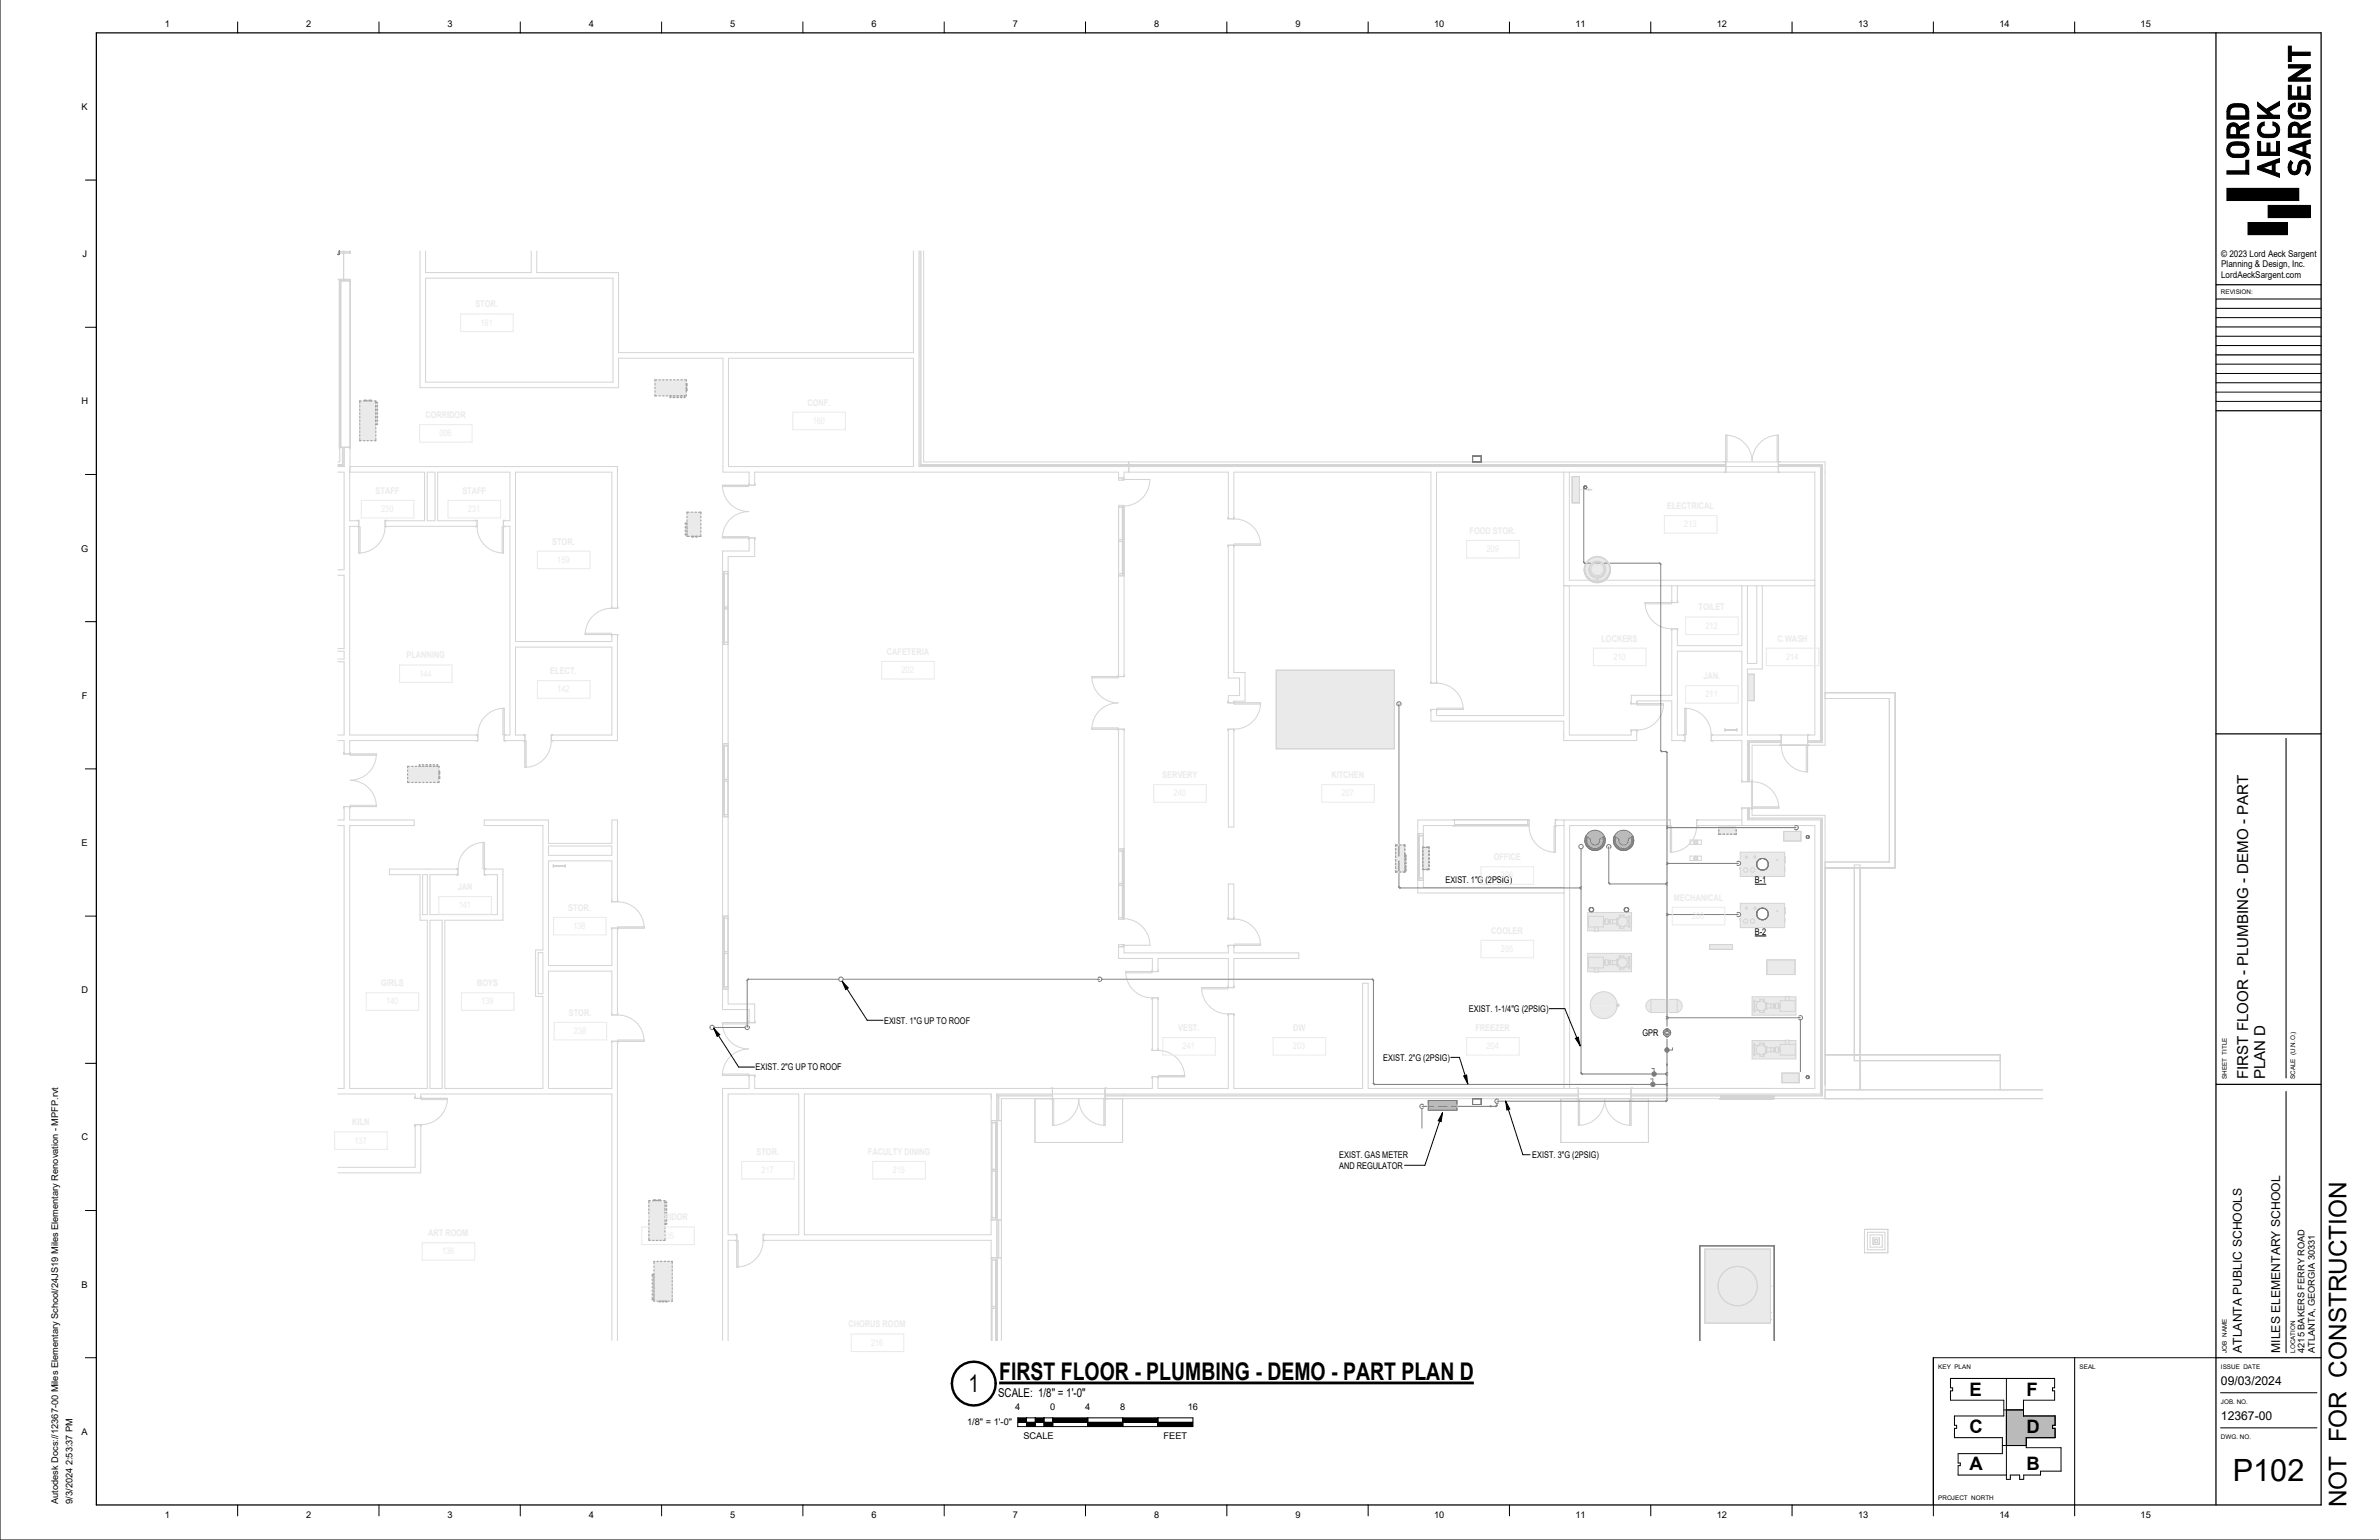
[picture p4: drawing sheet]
<svg xmlns="http://www.w3.org/2000/svg" width="864mm" height="559mm" viewBox="0 0 864 559" stroke-linecap="round" stroke-linejoin="round" font-family="sans-serif">
<defs><g id="words">
<text font-size="11.1" x="810.5" y="537.5">P102</text>
<g font-size="8.8">
<text x="362.7" y="500.9">FIRST FLOOR - PLUMBING - DEMO - PART PLAN D</text>
<text x="351.6" y="505">1</text>
<text x="851.8" y="547" transform="rotate(-90 851.8 547)">NOT FOR CONSTRUCTION</text>
</g>
<g font-size="6.7">
<text x="714.9" y="506.6">E</text>
<text x="735.7" y="506.6">F</text>
<text x="714.9" y="520">C</text>
<text x="735.7" y="520">D</text>
<text x="714.9" y="533.4">A</text>
<text x="735.7" y="533.4">B</text>
</g>
<g font-size="5.5">
<text x="816.2" y="391.6" transform="rotate(-90 816.2 391.6)">FIRST FLOOR - PLUMBING - DEMO - PART</text>
<text x="822.3" y="391.6" transform="rotate(-90 822.3 391.6)">PLAN D</text>
</g>
<g font-size="4.4">
<text x="813.9" y="490.9" transform="rotate(-90 813.9 490.9)">ATLANTA PUBLIC SCHOOLS</text>
<text x="827.7" y="490.9" transform="rotate(-90 827.7 490.9)">MILES ELEMENTARY SCHOOL</text>
<text x="806.2" y="502.6">09/03/2024</text>
<text x="362.3" y="507">SCALE: 1/8&quot; = 1'-0&quot;</text>
<text x="806.2" y="515.3">12367-00</text>
</g>
<g font-size="3.4">
<text x="59.8" y="9.8">1</text>
<text x="111.1" y="9.8">2</text>
<text x="162.4" y="9.8">3</text>
<text x="213.7" y="9.8">4</text>
<text x="265" y="9.8">5</text>
<text x="316.3" y="9.8">6</text>
<text x="367.6" y="9.8">7</text>
<text x="418.9" y="9.8">8</text>
<text x="470.2" y="9.8">9</text>
<text x="520.6" y="9.8">10</text>
<text x="571.9" y="9.8">11</text>
<text x="623.2" y="9.8">12</text>
<text x="674.5" y="9.8">13</text>
<text x="725.8" y="9.8">14</text>
<text x="777.1" y="9.8">15</text>
<text x="29.6" y="39.9">K</text>
<text x="29.9" y="93.3">J</text>
<text x="806.3" y="93.1">© 2023 Lord Aeck Sargent</text>
<text x="806.3" y="96.9">Planning &amp; Design, Inc.</text>
<text x="806.3" y="100.8">LordAeckSargent.com</text>
<text x="29.5" y="146.7">H</text>
<text x="29.4" y="200.1">G</text>
<text x="29.7" y="253.6">F</text>
<text x="29.6" y="307">E</text>
<text x="524.7" y="320.3">EXIST. 1&quot;G (2PSIG)</text>
<text x="637" y="320.5">B-1</text>
<text x="637" y="339.2">B-2</text>
<text x="29.5" y="360.4">D</text>
<text x="320.9" y="371.4">EXIST. 1&quot;G UP TO ROOF</text>
<text x="533.3" y="367.2">EXIST. 1-1/4&quot;G (2PSIG)</text>
<text x="596.2" y="375.9">GPR</text>
<text x="274.3" y="388.4">EXIST. 2&quot;G UP TO ROOF</text>
<text x="502.1" y="384.9">EXIST. 2&quot;G (2PSIG)</text>
<text x="29.5" y="413.8">C</text>
<text x="486.1" y="420.2">EXIST. GAS METER</text>
<text x="486.1" y="424">AND REGULATOR</text>
<text x="556.2" y="420.2">EXIST. 3&quot;G (2PSIG)</text>
<text x="29.6" y="467.2">B</text>
<text x="836.5" y="490.9" transform="rotate(-90 836.5 490.9)">4215 BAKERS FERRY ROAD</text>
<text x="840.4" y="490.9" transform="rotate(-90 840.4 490.9)">ATLANTA, GEORGIA 30331</text>
<text x="368.5" y="511.7">4</text>
<text x="381.2" y="511.7">0</text>
<text x="393.9" y="511.7">4</text>
<text x="406.6" y="511.7">8</text>
<text x="431.2" y="511.7">16</text>
<text x="29.6" y="520.6">A</text>
<text x="351.1" y="517.2">1/8&quot; = 1'-0&quot;</text>
<text x="371.5" y="522">SCALE</text>
<text x="422.4" y="522">FEET</text>
<text x="21.1" y="545.7" transform="rotate(-90 21.1 545.7)">Autodesk Docs://12367-00 Miles Elementary School/24JS19 Miles Elementary Renovation - MPFP.rvt</text>
<text x="26.4" y="545.7" transform="rotate(-90 26.4 545.7)">9/3/2024 2:53:37 PM</text>
<text x="59.8" y="550.9">1</text>
<text x="111.1" y="550.9">2</text>
<text x="162.4" y="550.9">3</text>
<text x="213.7" y="550.9">4</text>
<text x="265" y="550.9">5</text>
<text x="316.3" y="550.9">6</text>
<text x="367.6" y="550.9">7</text>
<text x="418.9" y="550.9">8</text>
<text x="470.2" y="550.9">9</text>
<text x="520.6" y="550.9">10</text>
<text x="571.9" y="550.9">11</text>
<text x="623.2" y="550.9">12</text>
<text x="674.5" y="550.9">13</text>
<text x="725.8" y="550.9">14</text>
<text x="777.1" y="550.9">15</text>
</g>
<g font-size="3.4" fill="#eaeaea">
<text x="544.9" y="318.8">206</text>
<text x="614.3" y="333.5">208</text>
<text x="235.1" y="442.8">CORRIDOR</text>
<text x="240.2" y="449.5">005</text>
</g>
<g font-size="2.3">
<text x="806.2" y="106.8">REVISION:</text>
<text x="808.4" y="391.6" transform="rotate(-90 808.4 391.6)">SHEET TITLE</text>
<text x="833.1" y="391.6" transform="rotate(-90 833.1 391.6)">SCALE (U.N.O.)</text>
<text x="808.4" y="490.9" transform="rotate(-90 808.4 490.9)">JOB NAME</text>
<text x="833.1" y="490.9" transform="rotate(-90 833.1 490.9)">LOCATION</text>
<text x="703.6" y="496.6">KEY PLAN</text>
<text x="754.9" y="496.6">SEAL</text>
<text x="806.2" y="496.6">ISSUE DATE</text>
<text x="806.2" y="509.4">JOB. NO.</text>
<text x="806.2" y="522">DWG. NO.</text>
<text x="703.6" y="544.1">PROJECT NORTH</text>
</g>
</g></defs>
<g fill="#eaeaea">
<path d="M579.7 209.4h.3v.8h-.3z"/>
<path d="M577.9 204.5a2.85 2.85 0 0 1 3.1-.5 2.85 2.85 0 0 1 1.7 2.6h-.5a2.32 2.32 0 0 0-2.4-2.4 2.32 2.32 0 0 0-2.3 2.4h-.5v-.6z"/>
<path d="M577 206.6h.5a2.32 2.32 0 0 0 2.3 2.3 2.32 2.32 0 0 0 2.4-2.3h.5a2.85 2.85 0 0 1-2.9 2.8 2.85 2.85 0 0 1-2.8-2.8z"/>
<path d="M578 205.1a2.32 2.32 0 0 1 2.6-.7 2.32 2.32 0 0 1 1.6 2.2h-4.7z"/>
<path d="M577.5 206.6h4.7a2.32 2.32 0 0 1-2.4 2.3 2.32 2.32 0 0 1-2.3-2.3z"/>
<path d="M576.8 203.3a4.4 4.4 0 0 1 4.8-.8 4.4 4.4 0 0 1 2.7 4.1l-1.3 .1a3.1 3.1 0 0 0-3.2-3.1 3.1 3.1 0 0 0-3.1 3.1l-1.3-.1 .2-1.4z"/>
<path d="M575.4 206.6l1.3 .1a3.1 3.1 0 0 0 3 3.1v.4h.3v-.4a3.1 3.1 0 0 0 3-3.1l1.3-.1a4.5 4.5 0 0 1-4.5 4.5 4.5 4.5 0 0 1-4.4-4.5z"/>
<path d="M576.6 203.1a4.8 4.8 0 0 1 5.1-.8 4.8 4.8 0 0 1 2.9 4.3h-.3a4.5 4.5 0 0 0-4.5-4.5 4.5 4.5 0 0 0-4.4 4.5h-.3l.2-1.5z"/>
<path d="M575.1 206.6h.3a4.5 4.5 0 0 0 4.4 4.5 4.5 4.5 0 0 0 4.5-4.5h.3a4.8 4.8 0 0 1-4.8 4.8 4.8 4.8 0 0 1-4.7-4.8z"/>
<path d="M577.2 210.6a4.8 4.8 0 0 0 5.3 .1 4.7 4.7 0 0 1-5.3-.1z"/>
<path d="M636 377.6h12.1v1.4h-1.9v1.7h-.3l-.3-.8h-1.1l-.3 .8h-.4v-.5h-2.4v-.5h-.4l-.1 .4-.4-.5-.2-1.2-1.5 .1v.7l-.3 .1h-1.5v-.5h-.3v4.2h.3v-.5h1.5l.3 .1v.7l1.5 .1 .2-1.1 .4-.5 .1 .3h.4v-.4h2.4v-.5h.4l.3 .7h1.1l.3-.7h.3v1.7h5.5v-3.9h-2.3v-1.4h2.5v6.7h-15.9z"/>
<path d="M641.2 379.7l.2 .5h2.4v1.5h-2.4l-.2 .4z"/>
<path d="M636.7 378.8h.3v.5h1.5a1.77 1.77 0 0 0-1 1.6 1.77 1.77 0 0 0 1 1.6h-1.5v.5h-.3z"/>
<path d="M644.5 379.9h1.1v.4h.3v1.2h-.3v.4h-1.1v-.4h-.3v-1.2h.3z"/>
<path d="M643.8 380.7h.4v.5h-.4z"/>
<path d="M645.9 380.7h.3v.5h-.3z"/>
<path d="M646.2 379h1.9v-1.6h1.3v1.6h2.3v3.9h-5.5z"/>
<path d="M636 361.7h12.1v1.4h-1.9v1.7h-.3l-.3-.8h-1.1l-.3 .8h-.4v-.5h-2.4v-.5h-.4l-.1 .4-.4-.5-.2-1.2-1.5 .1v.7l-.3 .1h-1.5v-.5h-.3v4.2h.3v-.5h1.5l.3 .1v.7l1.5 .1 .2-1.1 .4-.5 .1 .3h.4v-.4h2.4v-.5h.4l.3 .7h1.1l.3-.7h.3v1.7h5.5v-3.9h-2.3v-1.4h2.5v6.7h-15.9z"/>
<path d="M641.2 363.8l.2 .5h2.4v1.5h-2.4l-.2 .4z"/>
<path d="M636.7 362.9h.3v.5h1.5a1.77 1.77 0 0 0-1 1.6 1.77 1.77 0 0 0 1 1.6h-1.5v.5h-.3z"/>
<path d="M644.5 364h1.1v.4h.3v1.3h-.3v.3h-1.1v-.3h-.3v-1.3h.3z"/>
<path d="M643.8 364.8h.4v.5h-.4z"/>
<path d="M645.9 364.8h.3v.5h-.3z"/>
<path d="M646.2 363.1h1.9v-1.6h1.3v1.6h2.3v3.9h-5.5z"/>
<path d="M576.4 345.9h15.9v6.7h-12.1v-1.4h1.8v-1.7h.4l.3 .8h1.1l.3-.8h.4v.5h2.4v.5h.4l.1-.4 .4 .5 .2 1.2 1.5-.1v-.7l.3-.1h1.5v.5h.3v-4.2h-.3v.5h-1.5l-.3-.1v-.7l-1.5-.1-.2 1.1-.4 .5-.1-.3h-.4v.4h-2.4v.5h-.4l-.3-.7h-1.1l-.3 .7h-.4v-1.7h-5.4v3.9h2.3v1.4h-2.5z"/>
<path d="M584.5 348.5h2.4l.2-.4v2.4l-.2-.5h-2.4z"/>
<path d="M589.8 347.7h1.5v-.5h.3v4.2h-.3v-.5h-1.5a1.77 1.77 0 0 0 1-1.6 1.77 1.77 0 0 0-1-1.6z"/>
<path d="M582.7 348.3h1.1v.3h.3v1.3h-.3v.4h-1.1v-.4h-.3v-1.3h.3z"/>
<path d="M584.1 349h.4v.5h-.4z"/>
<path d="M582 349h.4v.5h-.4z"/>
<path d="M576.6 347.3h5.4v3.9h-1.8v1.6h-1.3v-1.6h-2.3z"/>
<path d="M576.4 331.1h15.9v6.7h-12.1v-1.4h1.8v-1.7h.4l.3 .7h1.1l.3-.7h.4v.5h2.4v.4h.4l.1-.3 .4 .5 .2 1.1 1.5-.1v-.7l.3-.1h1.5v.5h.3v-4.2h-.3v.5h-1.5l-.3-.1v-.7l-1.5-.1-.2 1.2-.4 .5-.1-.4h-.4v.5h-2.4v.5h-.4l-.3-.8h-1.1l-.3 .8h-.4v-1.7h-5.4v3.9h2.3v1.4h-2.5z"/>
<path d="M584.5 333.7h2.4l.2-.5v2.4l-.2-.4h-2.4z"/>
<path d="M589.8 332.8h1.5v-.5h.3v4.2h-.3v-.5h-1.5a1.77 1.77 0 0 0 1-1.6 1.77 1.77 0 0 0-1-1.6z"/>
<path d="M582.7 333.4h1.1v.4h.3v1.3h-.3v.3h-1.1v-.3h-.3v-1.3h.3z"/>
<path d="M584.1 334.2h.4v.5h-.4z"/>
<path d="M582 334.2h.4v.5h-.4z"/>
<path d="M576.6 332.5h5.4v3.9h-1.8v1.5h-1.3v-1.5h-2.3z"/>
<path d="M647.8 330.6l.1 .3z"/>
<path d="M647.8 330.2l.1 .3z"/>
<path d="M647.8 329.9l.1 .2z"/>
<path d="M631.7 330.5v.6z"/>
<path d="M631.7 333.4v.4z"/>
<path d="M647.8 312l.1 .4z"/>
<path d="M647.8 311.7l.1 .2z"/>
<path d="M647.8 311.3l.1 .2z"/>
<path d="M631.7 312v.6z"/>
<path d="M631.7 314.9v.3z"/>
<path d="M463.3 243.2h42.9v28.5h-42.9z"/>
<path d="M587.1 364.4h.5v.6h-.5z"/>
<path d="M577.3 364.7h1.6a3.3 3.3 0 0 0 3.3 3.3 3.3 3.3 0 0 0 3.3-3.3h1.6a4.9 4.9 0 0 1-4.9 4.9 4.9 4.9 0 0 1-4.9-4.9z"/>
<path d="M578.6 361.3a4.9 4.9 0 0 1 5.4-1.1 4.9 4.9 0 0 1 3.1 4.5h-1.6a3.3 3.3 0 0 0-3.3-3.3 3.3 3.3 0 0 0-3.3 3.3h-1.6l.2-1.5z"/>
<path d="M578.9 364.7h6.6a3.3 3.3 0 0 1-3.3 3.3 3.3 3.3 0 0 1-3.3-3.3z"/>
<path d="M579.8 362.4a3.3 3.3 0 0 1 3.6-.7 3.3 3.3 0 0 1 2.1 3h-6.6l.2-1.2z"/>
<path d="M641.4 348.3h10.2v5.3h-10.2z"/>
<path d="M570.7 172.9h2.7v9.5h-2.7z"/>
<path d="M577 207.2a2.78 2.78 0 0 0 2.7 2.3 3.2 3.2 0 0 1-2.7-2.3zM580 209.5a2.62 2.62 0 0 0 2.6-2.3l-.9 1.5z"/>
<path d="M575.1 206.6a4.8 4.8 0 0 0 4.7 4.9 4.8 4.8 0 0 0 4.8-4.9 4.8 4.8 0 0 1-4.8 4.8 4.8 4.8 0 0 1-4.7-4.8zM577.6 204.5a3.1 3.1 0 0 0-.7 3.3 3.1 3.1 0 0 0 2.8 2v-.3a2.9 2.9 0 0 1-2.3-4.4 2.9 2.9 0 0 1 4.9 0 2.9 2.9 0 0 1-2.3 4.4v.3a3.1 3.1 0 0 0 2.7-4.4 3.1 3.1 0 0 0-5.1-.9z"/>
<path d="M640.3 382.4l.2 .7v-.8zM641 379.7l-.1 2.1 .3 .3zM640.3 378.7l.2 .9z"/>
<path d="M638.8 382.6v.7l1.5 .1v-1zM638.8 378.5v.7l1.5 .2v-1z"/>
<path d="M640.3 366.5l.2 .7v-.8zM641 363.8l-.1 2.1 .3 .3zM640.3 362.8l.2 .9z"/>
<path d="M638.8 366.8v.6l1.5 .1v-1zM638.8 362.6v.7l1.5 .2v-1z"/>
<path d="M587.8 350.6l.2 .9zM587.1 348.1l.2 2.4 .1-2.1zM587.8 347.1v.8z"/>
<path d="M588 350.8v1l1.5-.1v-.7zM588 346.8v1l1.5-.3v-.6z"/>
<path d="M587.8 335.8l.2 .8zM587.1 333.2l.2 2.4 .1-2zM587.8 332.2v.9z"/>
<path d="M588 335.9v1l1.5-.1v-.7zM588 331.9v1l1.5-.2v-.7z"/>
<path d="M631.7 327.8v8.8h16.1v-8.8zM632.9 334.3a.8 .8 0 0 1 1.6 0 .8 .8 0 0 1-1.6 0zM635.4 334.3a.8 .8 0 0 1 1.6 0 .8 .8 0 0 1-1.6 0zM637.7 331.6a2.12 2.12 0 0 1 4.2 0 2.12 2.12 0 0 1-4.2 0zM645 330.6a.2 .2 0 0 1 .4 0 .2 .2 0 0 1-.4 0zM633.6 329.6a.4 .4 0 0 1 .8 0 .4 .4 0 0 1-.8 0zM636.6 329.6a.4 .4 0 0 1 .8 0 .4 .4 0 0 1-.8 0z"/>
<path d="M631.7 309.2v8.8h16.1v-8.8zM632.9 315.7a.8 .8 0 0 1 1.6 0 .8 .8 0 0 1-1.6 0zM635.4 315.7a.8 .8 0 0 1 1.6 0 .8 .8 0 0 1-1.6 0zM637.7 313.6a2.12 2.12 0 0 1 4.2 0 2.12 2.12 0 0 1-4.2 0zM645 312.1a.2 .2 0 0 1 .4 0 .2 .2 0 0 1-.4 0zM636.6 311a.4 .4 0 0 1 .8 0 .4 .4 0 0 1-.8 0zM633.6 311a.4 .4 0 0 1 .8 0 .4 .4 0 0 1-.8 0z"/>
<circle cx="639.3" cy="380.9" r="1.79"/>
<circle cx="639.3" cy="365" r="1.79"/>
<circle cx="589" cy="349.3" r="1.79"/>
<circle cx="589" cy="334.4" r="1.79"/>
<circle cx="645.2" cy="330.6" r=".2"/>
<circle cx="634" cy="329.6" r=".4"/>
<circle cx="637" cy="329.6" r=".4"/>
<circle cx="633.7" cy="334.3" r=".79"/>
<circle cx="636.2" cy="334.3" r=".79"/>
<circle cx="645.2" cy="312.1" r=".2"/>
<circle cx="634" cy="311" r=".4"/>
<circle cx="637" cy="311" r=".4"/>
<circle cx="633.7" cy="315.7" r=".79"/>
<circle cx="636.2" cy="315.7" r=".79"/>
</g>
<path d="M518.5 399.3h10.4v3.5h-10.4z" fill="#c0c0c0"/>
<g fill="#eaeaea">
<path d="M646.9 389.4h6.2v3.5h-6.2z"/>
<path d="M614.8 305.6l1.2-.7v1.4z"/>
<path d="M620.6 342.7h8.3v1.8h-8.3z"/>
<path d="M597.5 365h1.8v2.4l-1.3-.9z"/>
<path d="M598.4 363.1l.9-.5v2.4h-1.8l.2-1.1z"/>
<path d="M608.8 365h1.9a2.51 2.51 0 0 1-1.9 2.4z"/>
<path d="M608.8 362.6a2.1 2.1 0 0 1 1.7 2.4h-1.7z"/>
<path d="M599.3 365h9.5v2.4h-9.5z"/>
<path d="M599.3 362.6h9.5v2.4h-9.5z"/>
<path d="M614.8 311.4l1.2-.7v1.4z"/>
<path d="M647.5 301.7h6.3v3.5h-6.3z"/>
<path d="M148 278.1h11.4v5.8h-11.4z"/>
</g>
<path d="M159.5 280.1v2.4" fill="none" stroke="#eaeaea" stroke-width=".36"/>
<g fill="#eaeaea">
<path d="M152.2 277.5h6.6v.6h-6.6z"/>
<path d="M130.6 145.5h5.8v14.4h-5.8z"/>
</g>
<path d="M132.3 145.3h2.4" fill="none" stroke="#eaeaea" stroke-width=".36"/>
<g fill="#eaeaea">
<path d="M136.4 146h.6v8h-.6z"/>
<path d="M235.6 435.7h5.8v14.4h-5.8z"/>
</g>
<path d="M237.3 435.5h2.4" fill="none" stroke="#eaeaea" stroke-width=".36"/>
<g fill="#eaeaea">
<path d="M241.4 436.2h.6v8h-.6z"/>
<path d="M237.4 457.7h6.6v14.4h-6.6z"/>
</g>
<path d="M239.3 472.3h2.8" fill="none" stroke="#eaeaea" stroke-width=".36"/>
<g fill="#eaeaea">
<path d="M236.8 462.5h.6v9.1h-.6z"/>
<path d="M249.4 185.9h5v8.7h-5z"/>
<path d="M251.3 194.6h1.7v.3h-1.7z"/>
<path d="M248.8 189.8h.6v4.3h-.6z"/>
<path d="M237.8 137.8h11.3v5.9h-11.3z"/>
</g>
<path d="M249.3 139.3v2.4" fill="none" stroke="#eaeaea" stroke-width=".36"/>
<g fill="#eaeaea">
<path d="M243.3 143.7h5.3v.6h-5.3z"/>
<path d="M634.4 244.6h2.4v9.6h-2.4z"/>
<path d="M618.9 453.2v26.9h23.8v-26.9zM623.6 466.7a7.1 7.1 0 0 1 14.3 0 7.1 7.1 0 0 1-14.3 0z"/>
<circle cx="630.8" cy="466.7" r="7.1"/>
</g>
<g fill="#808080">
<circle cx="605.1" cy="381" r=".79"/>
<circle cx="600" cy="393.5" r=".79"/>
</g>
<g fill="#c0c0c0">
<path d="M576.3 302.4a3.7 3.7 0 0 1 6.1 1l-1.7 1a1.78 1.78 0 0 1-1.7 2.2 1.78 1.78 0 0 1-1.7-2.2l-1.6-.9z"/>
<path d="M575.3 304.9h.4a3.3 3.3 0 0 0 3.3 3.3 3.3 3.3 0 0 0 3.3-3.3h.4a3.7 3.7 0 0 1-3.7 3.7 3.7 3.7 0 0 1-3.7-3.7z"/>
<path d="M575.7 304.9h.3a2.98 2.98 0 0 0 3 3 2.98 2.98 0 0 0 3-3h.3a3.3 3.3 0 0 1-3.3 3.3 3.3 3.3 0 0 1-3.3-3.3z"/>
<path d="M576 304.9h1.3a1.72 1.72 0 0 0 1.7 1.7 1.72 1.72 0 0 0 1.7-1.7h1.3a2.98 2.98 0 0 1-3 3 2.98 2.98 0 0 1-3-3z"/>
<path d="M586.7 302.4a3.7 3.7 0 0 1 6 1l-1.6 1a1.78 1.78 0 0 1-1.7 2.2 1.78 1.78 0 0 1-1.8-2.2l-1.6-.9z"/>
<path d="M585.7 304.9h.4a3.3 3.3 0 0 0 3.3 3.3 3.3 3.3 0 0 0 3.3-3.3h.3a3.7 3.7 0 0 1-3.6 3.7 3.7 3.7 0 0 1-3.7-3.7z"/>
<path d="M586.1 304.9h.3a2.98 2.98 0 0 0 3 3 2.98 2.98 0 0 0 3-3h.3a3.3 3.3 0 0 1-3.3 3.3 3.3 3.3 0 0 1-3.3-3.3z"/>
<path d="M586.4 304.9h1.2a1.72 1.72 0 0 0 1.8 1.7 1.72 1.72 0 0 0 1.7-1.7h1.3a2.98 2.98 0 0 1-3 3 2.98 2.98 0 0 1-3-3z"/>
<path d="M582 303.6l.3 1.3h.4l-.3-1.4zM575.7 303.4l-.4 1.5h.4l.3-1.3z"/>
<path d="M581.8 303.8l.2 1.1h.3l-.3-1.3zM576 303.6l-.3 1.3h.3l.3-1.1z"/>
<path d="M576.3 303.8l-.3 1.1h1.3v-.5zM580.7 304.4v.5h1.3l-.2-1.1z"/>
<path d="M592.4 303.6l.3 1.3h.3l-.3-1.4zM586 303.4l-.3 1.5h.4l.2-1.3z"/>
<path d="M592.1 303.8l.3 1.1h.3l-.3-1.3zM586.3 303.6l-.2 1.3h.3l.2-1.1z"/>
<path d="M591.1 304.4v.5h1.3l-.3-1.1zM586.6 303.8l-.2 1.1h1.2v-.5z"/>
</g>
<circle cx="600.4" cy="389.7" r=".79" fill="#808080"/>
<g fill="#eaeaea">
<path d="M518 307.5h.8v8h-.8z"/>
<path d="M516.4 307.5h1.6v8h-1.6z"/>
<path d="M623.9 299.6h6.4v3.1h-6.4z"/>
<path d="M506.6 306.6h3.4v9.8h-3.4z"/>
</g>
<path d="M510.1 310.2v5.8" fill="none" stroke="#eaeaea" stroke-width=".36"/>
<g fill="none" stroke="#d4d4d4" stroke-width=".36">
<path d="M122.6 91.8h4.6v-.5h-4v1h-.6M123.3 91.1v.7M124.3 91.1v.2M124.6 91.1v.2M124.7 91.8v10.1M125 91.1v.2M127 91.1v.7M152.5 91.1v49.6h72v-10.7h37.9v41.3h9.5v4.8M154.5 91.1v7.8h38.3v-7.8M194.9 91.1v7.8h29.6v29.1h107.1v-36.9M333.6 91.1v78.2h327.2v99.4h-4.6M334 91.1v77.8h292.5"/>
<path d="M334.3 91.1v77.5h292.2M335.3 91.1v76.5h327.2v102.8h-26.5v25.5h26.5v102.8M122.6 101.3l.6 .1M123.2 101.9h4M123.2 101.4l.1 61.4M123.2 101.4h4l-.2 61.4M123.3 101.9v65.7h-.7M123.6 101.9v60.4M123.7 101.9v60.4M127 101.9v67.4h97.1v51.4M154.5 100.9h68v37.8h-68zM264.4 130h67.2v39.3h-67.2z"/>
<path d="M626.5 157.9a9.5 9.5 0 0 1 9.5 9.5 9.5 9.5 0 0 1 9.6-9.5M626.5 157.9v13.6l-.5-.2M626.5 157.9h.5v9.5l-1 .2M645.6 157.9h-.5v9.5l1 .2M645.6 157.9v13.6l.5-.2M122.6 171.3h2.3v35.4h-2.3M123.2 162.3h4M124.3 162.3v6.3h-1.7M124.6 162.3v6.6h-2M125 162.3v7h-2.4M126.9 171.3h27.2v17.7h-14.3M127 171.3v-1.8l-.1 19.5h3.4"/>
<path d="M155.1 171.3h2.8v17.7h-2.8zM262.2 176.1a9.5 9.5 0 0 0 9.6 9.5 9.5 9.5 0 0 0-9.6 9.6M271.9 175.6l-.1 1h-9.6v-.5M274 176.1v-4.8h132v2.9h1.4v-.2h10a9.7 9.7 0 0 1-9.6 9.7M274 175.6l.1 .5h-11.9M406 173.4h2.1M407.8 174l.2 .2 .1-2.9h37.8v17M409.7 167.6v3.7M567.7 171.3v88.4h-46.2v-2.3M569.7 171.3v39.2h89.1M570.7 172.9h2.7v9.5h-2.7zM573.9 177.7h.2"/>
<path d="M575.7 177.7h.9M576.6 177.4l1.3 .3-1.3 .2zM645.6 168.6h16v100.9h-5.4M645.6 168.9h15.6v100.2h-5M645.6 167.6v3.7M129.7 189l.6-.2v11.9M129.7 191l1 .1v9.6h-.4M130.3 191h-3.4v75.7h46.6M139.8 191.1a9.5 9.5 0 0 1-9.5 9.6M139.8 191h33.4M139.8 189v2M140.3 189l-.5-.2v2.3"/>
<path d="M140.3 191l-.5 .1M172.7 189l.5-.2v2.3M172.7 191l.5 .1M173.2 191.1a9.5 9.5 0 0 0 9.5 9.6M173.2 189h-14.3v-17.7h26.2v17.7h-2.4M182.7 191h2.4v75.7h-2.1M182.7 189v2M183.3 189l-.6-.2v11.9M183.3 191l-1 .1v9.6h.4M262.2 195.2v-.5h9.6l.1 1M262.2 195.2h11.9l-.1 .5M271.9 195.2v4.7h-9.6v166.4h9.6v4.8"/>
<path d="M274 195.2v6.8h-9.7v162.3h9.7v6.8M406 184h1.5M406 196.4h1.5M406 195.8h1.5M407.4 183.8h.4v12.2h-.4zM407.4 196.2h.4v12.2h-.4zM407.5 183.8v12.2M407.5 196.2v12.2M407.8 184h.3M407.8 196.4h.2M407.8 183.8v12.2M407.8 196.2v12.2"/>
<path d="M407.8 195.8h.2M445.9 197.8v48.2h4.1v6.4h-4.1v2.6M445.9 187.7l-.2 .6h2.4M447.9 188.3v-17h71.5v76.6M447.9 197.8v46.2h4.1v10.4h-4.1v.6M447.9 187.7l.2 .6M448.1 188.3a9.5 9.5 0 0 1 9.5 9.5M457.6 197.8h-11.9l.2 .5M457.6 197.8v-.4h-9.5l-.2 .9M122.6 208.7h2.3v26.6h-2.3M262.3 208.1h.3M262.3 207.4h2"/>
<path d="M262.5 207.9h.4v12.6h-.4zM262.6 207.9v12.6M262.8 207.9v12.6M262.8 208.1h1.5M264.3 207.4v26.4M406 208.9h2.1M406 208.1h1.5M407.8 208.1h.2M567.7 212.6h91.1M569.7 212.6v54.1h22.4v-1.8M575.1 206.7a4.8 4.8 0 0 0 4.7 4.8 4.8 4.8 0 0 0 4.8-4.8M575.1 206.7h.1"/>
<path d="M575.1 206.6a4.8 4.8 0 0 0 4.7 4.8 4.8 4.8 0 0 0 4.8-4.8M575.1 206.6a4.8 4.8 0 0 1 4.7-4.7 4.8 4.8 0 0 1 4.8 4.7M575.1 205.9v.8M575.3 205.1l-.2 1.6M575.4 206.6a4.5 4.5 0 0 0 4.4 4.5 4.5 4.5 0 0 0 4.5-4.5M575.4 206.6a4.5 4.5 0 0 1 4.4-4.5 4.5 4.5 0 0 1 4.5 4.5M576.9 206.7h.1M577 206.6a2.85 2.85 0 0 1 2.8-2.9 2.85 2.85 0 0 1 2.9 2.9M577 206.6a2.85 2.85 0 0 0 2.8 2.8 2.85 2.85 0 0 0 2.9-2.8M577 206.6a2.84 2.84 0 0 0 2.7 2.9M579.7 210.2h.3M579.7 210.2v-.8h.3v.8"/>
<path d="M579.7 209.8a3.1 3.1 0 0 1-2.5-4.7 3.1 3.1 0 0 1 5.3 0 3.1 3.1 0 0 1-2.5 4.7M582.7 206.6a2.84 2.84 0 0 1-2.7 2.9M584.3 205.1l.3 1.6M584.5 205.9l.1 .8M584.6 206.7h.1M597.2 218.6a9.5 9.5 0 0 0 9.5 9.6M606.9 212.6v6M606.9 218.1l-.2 1h-9.5v-.5M608.9 212.6v6M608.9 218.1l.2 .5h-11.9M632.3 212.6v21.7h-23.4v-6.1M634.3 212.6v28.1h3.4v-28.1"/>
<path d="M639.7 212.6v30.2h-5.4v23.9h24.5v-95.4h-137.3v76.6M122.6 236.3h2.3v2.8h-2.3M212.4 230.2h11.9l-.2 .6M212.4 230.2v-.4h9.6l.1 1M222 220.7a9.5 9.5 0 0 0-9.6 9.5M222.1 220.7v-49.4h-35v61.5h35v-2.6M222.1 220.2l-.1 .5M224.1 230.2v38.5h-24M224.1 220.2l.2 .5h-2.3M262.3 233.1h.3M262.3 220.9h.3M262.3 233.8h2"/>
<path d="M262.3 220.3h.3M262.5 220.7h.4v12.6h-.4zM262.6 220.7v12.6M262.8 220.7v12.6M262.8 233.1h1.5M262.8 220.9h1.5M262.8 220.3h1.5M606.7 228.2h2.4l-.2 .5M606.7 228.2l.2 .5M606.9 228.2v24.1h-14.8v3.1M122.6 240.1h2.3v26.6h-2.3M183 257a9.5 9.5 0 0 0-9.5 9.5"/>
<path d="M183 257h-.5v9.5l1 .2M183 257v11.9l.5-.2M396.3 245.5a9.5 9.5 0 0 0 9.6 9.5 9.5 9.5 0 0 0-9.6 9.6M406 245.5v-62.1h1.4v.2l.6-.2 .1 62.1M406 245l-.1 1h-9.6v-.5M408.1 245l.1 .5h-11.9M445.9 254.5l-.2 .5h11.9M447.9 254.5l.2 1h9.5v-.5M457.6 255a9.5 9.5 0 0 1-9.5 9.6M463.3 243.2h42.9v28.5h-42.9zM519.4 257.4v4.3h48.3v7h26.5v-3.8M519.4 247.9h2.1"/>
<path d="M519.4 247.4l-.1 .5h2.3M521.5 247.4l.1 .5M521.6 247.9a9.5 9.5 0 0 1 9.6 9.5M531.2 257.4v-.4h-9.6l-.1 1M531.2 257.4h-11.9l.1 .6M592.1 254.8l-.1 .6h11.9M594.2 255.4v-1.1h12.7v14.4h4.8M594.2 254.8l.1 1h9.6v-.4M603.9 255.4a9.5 9.5 0 0 1-9.6 9.5M611.7 257a9.5 9.5 0 0 1 9.5 9.5M611.7 257v11.9l-.6-.2M611.7 257h.4v9.5l-1 .2"/>
<path d="M634.4 244.6h2.4v9.6h-2.4zM662.5 251.3h25.5v63.6h-25.5M662.5 253.5h23.3v59.3h-23.3M122.6 268.7h2.3v4.9M124.9 273.1l-.2 .5h11.9M126.9 273.1l.2 1h9.5v-.5M136.6 273.6a9.5 9.5 0 0 1-9.5 9.5 9.5 9.5 0 0 1 9.5 9.6M173.5 268.7h-46.6v4.9M173.5 266.5l-.6 .2M173.5 266.5v2.4l-.6-.2M183 268.7h7.6M183 266.7v2"/>
<path d="M190 266.7l.6-.2v11.9M190 268.7l1 .2v9.5h-.4M190.6 266.7h-3.5v-31.9h35v31.9h-22M200.1 268.9a9.5 9.5 0 0 1-9.5 9.5M200.6 266.7l-.5-.2v2.4M200.6 268.7l-.5 .2M262.3 270.7h.3M262.3 269.9h2M262.5 270.4h.4v12.6h-.4zM262.6 270.4v12.6M262.8 270.4v12.6M262.8 270.7h1.5"/>
<path d="M264.3 269.9v26.5M396.3 264.6h11.9l-.1 .5M396.3 264.6v-.5h9.6l.1 1M406 264.6v69h1.4v-.2l.6 .2 .1-69M406 264.6h2.1M445.9 264.6v35.5h2v-35.5M445.9 264.6h2M448.1 264.6h-2.4l.2 .5M448.1 264.6l-.2 .5M594.3 264.9h-2.3l.1 .5M594.3 264.9l-.1 .5M611.7 266.7h-2.8v-30.4h23.4v30.4h-11.1"/>
<path d="M621.2 268.7h11.1v15M621.2 266.5v2.4l.5-.2M621.2 266.5l.5 .2M626.1 264.5l.1 .7zM626.2 264.9h4.3M626.2 264.8h4.3M630.5 264.5l.1 .7zM646.1 266.7l.5-.2v4.1M646.1 270.4l.5 .2M646.6 268.7h-12.3v15M646.6 269.5h-11.5v14.2M646.6 269.1h-11.9v14.6"/>
<path d="M646.6 270.6a9.5 9.5 0 0 0 9.6 9.5M656.7 266.7l-.5-.2v13.6M656.7 270.4l-1 .2v9.5h.5M122.6 299.6h2.3v95.3h-2.3M124.9 292.7v4.8h-2.3M126.9 292.7v4.8h23.5v2.1h-23.5v95.3h28.2v-61h-2.6v-16.5h-11.2v-2h24.9M136.6 292.7h-11.9l.2 .5M136.6 292.7v-.5h-9.5l-.2 1M262.3 295.6h.3M262.3 283.5h.3M262.3 296.4h2M262.3 282.8h.3"/>
<path d="M262.5 283.2h.4v12.6h-.4zM262.6 283.2v12.6M262.8 283.2v12.6M262.8 295.6h1.5M262.8 283.5h1.5M262.8 282.8h1.5M527.5 297.5l27.5-.1v2.3M527.5 299.6l27.5 .1M528 299.3h26.5M528 299.2h26.5M528 297.4v2.3M554.5 297.4v2.3"/>
<path d="M555 299.7a9.5 9.5 0 0 0 9.6 9.6M555 299.6h-38.3v22.4h51.1M555 297.5h-40.3v26.5h53.1M564.6 299.6h3.2M564.6 297.5h41.8M565.1 297.5l-.5-.1v11.9M565.1 299.6l-1 .1v9.6h.5M567.8 297.5v97.4M605.8 297.5l.6-.1v11.9M605.8 299.6l1 .1v9.6h-.4M606.4 299.6h-36.6v95.3M615.9 299.7a9.5 9.5 0 0 1-9.5 9.6"/>
<path d="M615.9 299.6h42.9v95.3h-162.1v-38.1h-2.1v38.1h-46.7v-27M615.9 297.5h16.4M615.9 297.5v2.1M616.4 297.5l-.5-.1v2.3M616.4 299.6l-.5 .1M632.3 293.2v6.4M632.3 283.1l-.1 .6h4M634.3 293.2v4.3h26.5v99.5h-299v9.6M634.7 293.2v3.9h26.5v100.3h-69.1M635.1 293.2v3.6h26.5v100.9h-17.7M636 283.1l.2 .6M636.2 283.7a9.5 9.5 0 0 1 9.5 9.5"/>
<path d="M645.7 293.2h-13.5l.1 .5M645.7 293.2v-.5h-9.5l-.2 1M153.4 317.4h1.7v14.5h-1.7zM166.2 317.4h-10.1v14.5h24.5v-14.5h-4.8M166.2 315.2v2.3l-.5-.1M166.2 315.2l-.5 .2M175.8 305.7a9.5 9.5 0 0 0-9.6 9.5M175.8 315.4h6.8v18.5h-21.1v61h35.6v-33.3h-2.7v-16.9h2.7v-45.1h-21.3v-2.1h23.3v8.5h23v-8.5h2v29.7M175.8 305.7v11.8l.5-.1M175.8 305.7h-.5v9.5l1 .2M199.1 307h23v3.4h-23zM200.8 313.8l.1 .8z"/>
<path d="M200.9 314.1h4.2M200.9 314.3h4.2M205.1 313.8l.1 .8zM406 308h2.1M406 308.8h1.5M407.4 308.6h.4v12.2h-.4zM407.5 308.6v12.2M407.8 308.6v12.2M407.8 308.8h.2M514.7 302.5h2M514.7 319.4h2M514.7 303.3h.2"/>
<path d="M514.7 318.6h.2M514.9 303h.4v15.9h-.4zM514.9 303v15.9M515.2 303v15.9M515.2 303.3h1.5M515.2 318.6h1.5M613.5 304.8h4.1v1.6h-4.1zM613.5 310.6h4.1v1.6h-4.1zM614.8 305.6l1.2-.7v1.4zM614.8 311.4l1.2-.7v1.4zM631.7 314.8v.5v-.4M631.7 311.9v-2.7h16.1v8.8h-16.1v-3.3"/>
<path d="M647.5 301.7h6.3v3.5h-6.3zM647.8 312.8h.1M647.8 310.8v1.6M647.8 312.5v.5M647.8 314.6v1.5M647.8 312.7h.1M647.8 312.6h.1M647.8 312h.1M647.8 310.9h.1M647.8 311h.1M647.8 311.1h.1M647.8 311.2h.1"/>
<path d="M647.8 311.6h.1M647.8 311.9h.1M647.8 311.5h.1M673.1 314.8h2.1M156.1 333.9h4.4v61h-4.4zM222.1 327.2v-14.8h-23v38h23v-13.6M222.1 327.2h2M222.1 326.7l-.1 .5h2.3M224.1 336.8v31.5M224.1 326.7l.2 .5M224.3 327.2a9.5 9.5 0 0 1 9.5 9.6M233.8 336.8h-11.8l.1 .5"/>
<path d="M233.8 336.8v-.5h-9.5l-.2 1M262.3 333.2h.3M262.3 332.4h2M262.5 333h.4v12.6h-.4zM262.6 333v12.6M262.8 333v12.6M262.8 333.2h1.5M264.3 332.4v26.5M406 332.9h1.5M406 320.6h1.5M406 321.2h1.5M407.4 321h.4v12.2h-.4z"/>
<path d="M407.5 321v12.2M407.8 333.3a9.7 9.7 0 0 1 9.6 9.7h-10v-.3h-1.4v5.1h12.3v4.8M407.8 332.9h.3M407.8 321v12.2M407.8 320.6h.2M407.8 321.2h.2M445.9 333.5v-12.7h2v12.7M445.9 333.5h2M445.9 332.9l-.2 .6h2.4M447.9 332.9l.2 .6M448.1 333.5a9.5 9.5 0 0 1 9.5 9.5M576.6 332.5h5.4v3.9h-5.4z"/>
<path d="M578.9 337.8h-2.5v-6.7h15.9v6.7h-12.1M578.9 336.4v1.5h1.3v-1.5M582 334.7h.4M582 334.2h.4M582.7 333.4h1.1v2h-1.1zM582.7 333.8h-.3v1.3h.3M583.8 333.8h.3v1.3h-.3M584.1 334.7h.4M584.1 334.2h.4M585.4 333.7v1.5M585.4 333.7h-.9v1.5h.9M585.4 335.1l1.5 .1"/>
<path d="M586.9 333.7h-1.5M587.1 333.2v2.4M587.3 333.9v-.7h-.4v2.4h.4v-.6M587.3 333.6h.1M587.3 335.3h.1M587.8 335.8l.2 .8M588 335.9v1l1.5-.1v-.7M588 332.2l-.2 .9M589.5 332.7v-.7l-1.5-.1v1M589.8 336h1.5M589.8 332.8h1.5M591.3 332.3h.3v4.2h-.3z"/>
<path d="M631.7 333.4v.4zM631.7 330.4v-2.6h16.1v8.8h-16.1v-3.3M647.8 333.1v1.6M647.8 331.1v.5M647.8 329.4v1.5M647.8 331.2h.1M647.8 331.1h.1M647.8 331.3h.1M647.8 331.4h.1M647.8 330.6h.1M647.8 329.4h.1M647.8 329.5h.1"/>
<path d="M647.8 329.6h.1M647.8 329.7h.1M647.8 329.8h.1M647.8 330.2h.1M647.8 330.5h.1M647.8 329.9h.1M647.8 330.1h.1M195.4 345.7h1.7v14.9h-1.7zM262.3 358.1h.3M262.3 346h.3M262.3 358.9h2M262.3 345.3h.3"/>
<path d="M262.5 345.7h.4v12.7h-.4zM262.6 345.7v12.7M262.8 345.7v12.7M262.8 358.1h1.5M262.8 346h1.5M262.8 345.3h1.5M406 343.5h2.1M407.8 343l.2-.3 .1 3.1h37.8v-2.8M408.6 352.6a9.5 9.5 0 0 0 9.6 9.5M418.3 352l-.1 1h-9.6v-.4M420.3 352.6v-4.8h25.6v10.6M420.3 352l.2 .6h-11.9"/>
<path d="M436.2 358.4a9.5 9.5 0 0 0 9.5 9.5M445.9 357.9l-.2 .9h-9.5v-.4M447.9 343v2.8h23.6v2h-23.6v10.6M447.9 357.9l.2 .5h-11.9M457.6 343h-11.9l.2 .5M457.6 343v-.4h-9.5l-.2 .9M576.6 347.3h5.4v3.9h-5.4zM578.9 352.6h-2.5v-6.7h15.9v6.7h-12.1M578.9 351.2v1.6h1.3v-1.6M582 349.5h.4M582 349h.4M582.7 348.3h1.1v2h-1.1z"/>
<path d="M582.7 348.6h-.3v1.3h.3M583.8 348.6h.3v1.3h-.3M584.1 349.5h.4M584.1 349h.4M584.5 348.5h.9v1.5h-.9zM585.4 350h1.5M586.9 348.5l-1.5 .1M587.1 348.1v2.4M587.3 348.7v-.6h-.4v2.4h.4v-.7M587.3 350.1h.1M587.3 348.4h.1M587.8 350.6l.2 .9"/>
<path d="M588 347.1l-.2 .8M588 350.8v1l1.5-.1v-.7M589.5 347.6v-.7l-1.5-.1v1M589.8 350.9h1.5M589.8 347.7h1.5M591.3 347.2h.3v4.2h-.3zM620.6 342.7h8.3v1.8h-8.3zM641.4 348.3h10.2v5.3h-10.2zM222.1 368.3v-15.9h-23v42.5h23v-17.1M222.1 367.8l-.1 .5h2.3M224.1 377.8v108.7M224.1 367.8l.2 .5"/>
<path d="M224.3 368.3a9.5 9.5 0 0 1 9.5 9.5M233.8 377.8h-11.8l.1 .6M233.8 377.8v-.4h-9.5l-.2 1M262.2 371.1a9.5 9.5 0 0 0 9.6 9.5 9.5 9.5 0 0 0-9.6 9.6M271.9 370.6l-.1 1h-9.6v-.5M274 370.6l.1 .5h-11.9M418.2 362.1h2.3l-.2 .5M418.2 362.1l.1 .5M418.3 362.1v19.1M420.3 362.1v19.1M445.7 367.9h2.4l-.2 .6M445.7 367.9l.2 .6"/>
<path d="M445.9 367.9v27h-25.6v-4.2M587.1 364.4v.3M587.1 364.4h.5M587.1 365h.5M587.1 364.4v.1M587.1 364.5v.1M587.1 364.9v.1M587.1 364.6v.1M587.1 364.8v.1M587.1 364.7v.3M587.1 364.7v.1M587.6 364.4v.6"/>
<path d="M599.3 362.6a2.47 2.47 0 0 0-1.8 2.4 2.47 2.47 0 0 0 1.8 2.4M599.3 362.6v4.8M599.3 362.6h5M599.3 367.4h5M605.9 362.6h2.9M605.9 367.4h2.9M608.8 362.6a2.47 2.47 0 0 1 1.9 2.4 2.47 2.47 0 0 1-1.9 2.4M608.8 362.6v4.8M636.7 362.9h.3v4.2h-.3zM636.7 378.8h.3v4.2h-.3zM637 379.3h1.5M637 363.4h1.5"/>
<path d="M637 366.6h1.5M638.8 363.3v-.7l1.5-.1v1M638.8 379.2v-.7l1.5-.1v1M640.3 362.8l.2 .9M640.3 378.7l.2 .9M640.3 366.5v1l-1.5-.1v-.7M640.5 366.4l-.2 .8M640.9 364.2h.1M640.9 365.9h.1M641 364.5v-.7h.4v2.4h-.4v-.6M641.2 363.8v2.4M641.2 379.7v2.4"/>
<path d="M641.4 364.3h1.5M642.9 364.3h.9v1.5h-.9zM642.9 365.7l-1.5 .1M643.8 364.8h.4M643.8 365.3h.4M644.5 364h1.1v2h-1.1zM644.5 379.9h1.1v2h-1.1zM644.5 364.4h-.3v1.3h.3M645.6 364.4h.3v1.3h-.3M645.9 364.8h.3M645.9 365.3h.3M646.2 363.1h5.5v3.9h-5.5z"/>
<path d="M646.2 379h5.5v3.9h-5.5zM648.1 361.7h-12.1v6.7h15.9v-6.7h-2.5M648.1 377.6h-12.1v6.7h15.9v-6.7h-2.5M648.1 363.1v-1.6h1.3v1.6M648.1 379v-1.6h1.3v1.6M122.6 397h28.1v1.6M150.7 398l-.2 .6h11.9M152.7 398.6v-1.6h69.4v89.5M152.7 398l.2 1h9.5v-.4M162.4 398.6a9.5 9.5 0 0 1-9.5 9.5M262.2 390.2v-.5h9.6l.1 1M262.2 390.2h11.9l-.1 .5"/>
<path d="M271.9 390.2v4.7h-9.6v91.6M274 390.2v4.7h144.3v-4.2M292 397h67.8v51h-67.8zM375.7 398.7v15.9h31.8v-15.9M381.5 394.9l.6-.1v13.6M381.5 398.7l1 .1v9.6h-.4M382.1 397.7h-19.5v8.9M382.1 397.4h-19.9v9.2M401.1 397.7h171.9M401.1 397.4h171.9M401.7 394.9l-.6-.1v13.6M401.7 398.7l-1 .1v9.6h.4"/>
<path d="M418.3 380.6l-.1 .6h2.3M420.3 380.6l.2 .6M420.5 381.2a9.5 9.5 0 0 1 9.6 9.5M430.1 390.7h-11.9l.1 .5M430.1 390.7v-.5h-9.6l-.2 1M566.6 398.7v15.9h31.8v-15.9M572.4 394.9l.6-.1v13.6M572.4 398.7l1 .1v9.6h-.4M573 394.9v3.8M592.1 397.7h32.7M592.6 394.9l-.6-.1v13.6M592.6 398.7l-1 .1v9.6h.4"/>
<path d="M624.4 398.7v.2h19.5v-1.3h-19.1v1.3M624.4 398.8h19.5M624.8 397.7h.1M624.8 398.5h19.1M624.8 398.2h19v.3M624.8 398.6h.1M625 397.6v.9M625.1 397.6v1.1M625.1 397.7h18.5M625.1 398h18.5M625.1 398.6l-.1 .1M637 382.5h1.5"/>
<path d="M640.3 382.4v1l-1.5-.1v-.7M640.5 382.3l-.2 .8M640.9 380.1h.1M640.9 381.8h.1M641 380.4v-.7h.4v2.4h-.4v-.6M641.4 380.2h1.5M642.9 380.2h.9v1.5h-.9zM642.9 381.6l-1.5 .1M643.6 397.6v1.1M643.6 398.6l.1 .1M643.8 381.2h.4M643.8 380.7h.4"/>
<path d="M643.9 397.7h.1M643.9 398.6h-.1M644.5 380.3h-.3v1.2h.3M645.6 380.3h.3v1.2h-.3M645.9 381.2h.3M645.9 380.7h.3M646.9 389.4h6.2v3.5h-6.2zM662.5 395.5h79.1M675.2 382.8h-12.7h63.6v12.7M726.1 384.9h-53v-71h2.1v81.6M741.6 398.7h-378.1v87.8M150.7 408.1v15.5h-28.1"/>
<path d="M152.7 408.1v17.5h-30.1M152.9 408.1h-2.4l.2 .5M152.9 408.1l-.2 .5M359.8 406.6h3.7M360.1 407.4h1.4M360.1 406.6v36M361.5 407.2h.4l-.1 17.3h-.3zM361.5 407.2v17.3M361.8 407.4h.3M362.1 406.6v36M382.1 408.4a9.5 9.5 0 0 0 9.5-9.6 9.5 9.5 0 0 0 9.5 9.6M573 408.4a9.5 9.5 0 0 0 9.5-9.6 9.5 9.5 0 0 0 9.5 9.6"/>
<path d="M360.1 424.3h1.4M360.1 425h1.4M361.5 424.7h.4l-.1 17.4h-.3zM361.5 424.7v17.4M361.8 424.3h.3M361.8 425h.3M267 448l.5-.1v11.9M267 450.1l1 .1v9.6h-.5M267.5 448v2.1M267.5 448h-3.2v-51h25.7v51h-13M267.5 450.1h-3.2v36.4M277 450.2a9.5 9.5 0 0 1-9.5 9.6"/>
<path d="M277 450.1h82.8v36.4M277.6 448l-.6-.1v2.3M277.6 450.1l-.6 .1M359.8 456.4h3.7M359.8 442.6h3.7M360.1 456.4v30.1M360.1 441.8h1.4M360.1 457.2h1.4M361.5 457h.4l-.1 17.4h-.3zM361.5 457v17.4M361.8 441.8h.3M361.8 457.2h.3"/>
<path d="M361.8 442.6v13.8M362.1 456.4v30.1M362.2 442.6v13.8M362.6 442.6v13.8M618.9 453.2h23.8v26.9h-23.8zM676.8 446.1h8.5v8.5h-8.5zM677.9 447.1h6.3v6.4h-6.3zM678.9 448.1h4.4v4.4h-4.4zM679.9 449.2h2.3v2.3h-2.3zM680.5 449.8h1.1v1.1h-1.1zM680.6 449.8h1v1h-1M360.1 474.1h1.4"/>
<path d="M360.1 474.8h1.4M361.5 474.5v12M361.8 474.1h.3M361.8 474.8h.3M642.7 478.9h.5M642.7 476.2h.5M642.7 466.7h.5M361.5 486.5v-12h.4l-.1 12"/>
<circle cx="579.8" cy="206.6" r="2.32"/>
<circle cx="615.6" cy="311.4" r=".79"/>
<circle cx="615.6" cy="305.6" r=".79"/>
<circle cx="633.7" cy="315.7" r=".79"/>
<circle cx="634" cy="311" r=".4"/>
<circle cx="636.2" cy="315.7" r=".79"/>
<circle cx="637" cy="311" r=".4"/>
<circle cx="645.2" cy="312.1" r=".2"/>
<circle cx="589" cy="334.4" r="1.79"/>
<circle cx="633.7" cy="334.3" r=".79"/>
<circle cx="634" cy="329.6" r=".4"/>
<circle cx="636.2" cy="334.3" r=".79"/>
<circle cx="637" cy="329.6" r=".4"/>
<circle cx="645.2" cy="330.6" r=".2"/>
<circle cx="589" cy="349.3" r="1.79"/>
<circle cx="582.2" cy="364.7" r="4.9"/>
<circle cx="639.3" cy="365" r="1.79"/>
<circle cx="639.3" cy="380.9" r="1.79"/>
<circle cx="630.8" cy="466.7" r="7.1"/>
</g>
<g fill="none" stroke="#808080" stroke-width=".36">
<path d="M123.2 91.1v1.3h-.6M534.5 165.5h3.2v2.1h-3.2zM574.9 177.3v26.7l.4 .4M574.8 204h.3M575.3 204.2v.3M576.1 204.4h1.4M578.9 204.4h1.9M582.2 204.4h1.3M584.4 204.4h18.1l.4 .3v67.7l.3 .3h1.6l.3 .3v99.4M602.5 204.2v.3M602.7 204.7h.3M507.3 256a.79 .79 0 0 1 0-1.1 .79 .79 0 0 1 1.1 0 .79 .79 0 0 1 0 1.1"/>
<path d="M507.8 255.4v50.8M602.7 272.3h.3M603.3 272.6v.3M604.7 272.6v.3M605 273.1h.3M605 299.9h.3M651.5 299.8a.79 .79 0 0 1 1.1 0 .79 .79 0 0 1 0 1.1 .79 .79 0 0 1-1.1 0M507.8 316.8v5.1l.3 .3h65.8M507.8 307v3.7M507.8 312.3v3.7M573.9 308v81.4l.3 .3h25.5M575.3 304.9a3.7 3.7 0 0 0 3.7 3.7 3.7 3.7 0 0 0 3.7-3.7"/>
<path d="M575.4 304.1v.2M575.6 303.5v.2M575.7 303.4l-.4 1.5M575.7 303.4l.3 .2M575.7 303.4a3.7 3.7 0 0 1 3.3-2.2 3.7 3.7 0 0 1 3.4 2.2M576 303.6a3.3 3.3 0 0 0 3 4.6 3.3 3.3 0 0 0 3-4.6M576 303.6l.3 .2M576.3 303.8a2.98 2.98 0 0 0 2.7 4.1 2.98 2.98 0 0 0 2.8-4.1M576.3 303.8l1 .6a1.78 1.78 0 0 0 1.7 2.2 1.78 1.78 0 0 0 1.7-2.2l1.1-.6M582 303.6l-.2 .2M582.4 303.4l.3 1.5M582.4 303.4l-.4 .2"/>
<path d="M582.4 303.5l.1 .2M582.6 304.1v.2M583.4 307.8a.79 .79 0 0 1 0-1.1 .79 .79 0 0 1 1.2 0 .79 .79 0 0 1 0 1.1M584 307.2l.1 13.4 21 .1M585.7 304.9a3.7 3.7 0 0 0 3.7 3.7 3.7 3.7 0 0 0 3.6-3.7M585.8 304.1v.2M586 303.5l-.1 .2M586 303.4l-.3 1.5M586 303.4l.3 .2M586 303.4a3.7 3.7 0 0 1 3.4-2.2 3.7 3.7 0 0 1 3.3 2.2M586.3 303.6a3.3 3.3 0 0 0 3.1 4.6 3.3 3.3 0 0 0 3-4.6M586.3 303.6l.3 .2"/>
<path d="M586.6 303.8a2.98 2.98 0 0 0 2.8 4.1 2.98 2.98 0 0 0 2.7-4.1M586.6 303.8l1 .6a1.78 1.78 0 0 0 1.8 2.2 1.78 1.78 0 0 0 1.7-2.2l1-.6M592.4 303.6l-.3 .2M592.7 303.4l.3 1.5M592.7 303.4l-.3 .2M592.8 303.5v.2M593 304.1v.2M604.9 313.6h.4M605 300.7h.3M605 312.9h.2M605.1 313.3h26M605.1 300.3h46.9"/>
<path d="M605.5 300.2v.3M605.5 313.1v.4M630.5 312.7a.79 .79 0 0 1 1.1 0 .79 .79 0 0 1 0 1.2 .79 .79 0 0 1-1.1 0M507.6 321.8h.4M508.2 322v.4M573.5 322v.4M573.7 322.6h.4M573.7 321.8h.4M583.8 320.3h.4M584.4 320.5v.4M604.7 320.5v.4M604.9 321.1h.5"/>
<path d="M604.9 332.2h.5M604.9 320.3h.5M604.9 331.5h.4M605.1 331.8h26M605.6 331.7v.3M630.5 331.3a.79 .79 0 0 1 1.1 0 .79 .79 0 0 1 0 1.1 .79 .79 0 0 1-1.1 0M271 355.7h.4M271.6 355.1v.4M304.5 355.3l-33.2 .1-.1 17.4M304.5 355.3a.79 .79 0 0 0 .8 .8 .79 .79 0 0 0 .8-.8M304.5 355.3a.79 .79 0 0 1 .8-.8 .79 .79 0 0 1 .8 .8M306.1 355.3h93.1"/>
<path d="M398.6 354.8a.79 .79 0 0 1 .9-.2 .79 .79 0 0 1 .5 .7M400 355.3h98.2l.4 .4v37.5l.3 .3h100.2M400 355.3a.79 .79 0 0 1-.5 .8 .79 .79 0 0 1-.9-.2M498.2 355.1v.4M498.4 355.7h.4M259.3 372.8h11.1M270.7 372.3l-.3 .5M271.8 372.3a.79 .79 0 0 1-.3 1.3 .79 .79 0 0 1-1.1-.8M603.8 374.7a1.32 1.32 0 0 1 1.3-1.3 1.32 1.32 0 0 1 1.4 1.3M603.8 374.7a1.32 1.32 0 0 0 1.3 1.4 1.32 1.32 0 0 0 1.4-1.4M603.8 374.7l.2 .7 .9 .8M604.8 368.9h.7"/>
<path d="M604.8 369.7h.7M604.9 373.2h.5M604.9 376.2h.5M604.9 373.2l-.9 .9-.2 .6M605 374h.3l-.2 .4zM605 375.1h.2M605 374.4h.2M605.1 375.1l.2 .4h-.3zM605.1 377v3.2M605.1 369.3h48.5M605.4 373.2l.9 .9 .2 .6M605.7 369.2v.2"/>
<path d="M606.5 374.7l-.2 .7-.9 .8M653 368.7a.79 .79 0 0 1 1.3 .3 .79 .79 0 0 1-.7 1.1M653 369.9l.6 .2M653.6 370.1v18.8M498.4 393.1h.4M499 393.3v.4M518.5 399.3h10.4v3.5h-10.4zM534.5 398.7h3.2v2.1h-3.2zM544 399a.79 .79 0 0 0-1.3 .3 .79 .79 0 0 0 .7 1.1M573.8 389.3h.3M574.3 389.5v.4M599.2 391.5h.8v1.2"/>
<path d="M599.6 387.7h.8v1.2M599.7 389.7l.2 .6 .5 .2 .6-.2 .2-.6M599.7 389.7l.2-.6 .5-.2 .6 .3 .2 .5M600.9 393.5h4.2M601.2 389.7h3.9M604.6 389.6v.3M604.7 393.3v.4M604.7 399.4v.4M604.8 389.3h.6M604.8 390.1h.6M604.9 393.1h.5M604.9 393.9h.5"/>
<path d="M604.9 399.2h.4M605 386.1h.3M605.1 386.5v12.8l-.3 .3h-61.4M605.1 380.2l-.5 .3-.3 .5 .3 .6 .5 .2M605.1 380.2l.6 .3 .2 .5-.2 .6-.6 .2M605.1 381.8v4.3M605.1 386.1l.2 .4h-.3zM607.1 380.2v.8h-1.2M516.2 401.4h1.9M516.2 402.2v7.2M516.8 402l-.6 .2M516.8 400.9a.79 .79 0 0 0-1.3 .2 .79 .79 0 0 0 .7 1.1"/>
<path d="M518.9 401.4h1.6M522.1 401.4h3.2M526.9 401.4h1.6M529.3 401.4h11.6M540.9 401.3v.3M540.9 401.4l.4-.1v.3zM543 401.2v.4M543.2 401h.4M543.4 400.4l-.1 .9-2 .1M544 400.1l-.6 .3M617 486.5v-34.4h27.1v34.4"/>
<circle cx="575.5" cy="176.8" r=".53"/>
<circle cx="573.9" cy="307.2" r=".79"/>
<circle cx="639.8" cy="313.6" r="2.12"/>
<circle cx="656.2" cy="303.7" r=".53"/>
<circle cx="577.7" cy="330.1" r=".79"/>
<circle cx="590.4" cy="330.1" r=".79"/>
<circle cx="639.8" cy="331.6" r="2.12"/>
<circle cx="258.5" cy="372.8" r=".79"/>
<circle cx="605.1" cy="374.7" r=".79"/>
<circle cx="600" cy="393.5" r=".79"/>
<circle cx="656.2" cy="390.8" r=".53"/>
</g>
<g fill="none" stroke="#aaa" stroke-width=".46">
<path d="M237.8 139.1v.6M238.4 137.8h-.6v.6M239.2 137.8h.5M240.5 137.8h.6M241.9 137.8h.5M243.2 137.8h.5M244.5 137.8h.5M245.8 137.8h.6M247.2 137.8h.5M248.5 137.8h.6v.6M249.1 139.3h.3v.8M249.1 139.1v1"/>
<path d="M130.6 147.1v.6M130.6 148.5v.5M130.6 149.8v.5M130.6 151.1v.5M130.6 152.4v.6M130.6 153.8v.5M130.6 155.1v.5M130.6 156.4v.5M130.6 157.7v.6M130.6 159.1v.8h.5M131.1 145.5h-.5v.8M131.9 145.5h1.2"/>
<path d="M131.9 159.9h.5M133.1 145.2h-.8v.3M133.2 145.5h.6M133.2 159.9h.6M133.9 145.5h1.2M133.9 145.2h.8v.3M134.6 159.9h.5M135.9 145.5h.5v.8M136.4 147.1v.6M136.4 148.4v.6M136.4 149.7v.6M136.4 151.1v.5"/>
<path d="M136.4 152.4v.6M136.4 153.7v.6M136.4 155.1v.5M136.4 156.4v.5M136.4 157.7v.6M136.4 159.1v.8h-.5M136.4 146h.6v.3M137 153.7v.3h-.6M137 147.1v.5M137 148.4v.5M137 149.7v.6M137 151.1v.5"/>
<path d="M137 152.4v.5M237.8 143.1v.6h.6M237.8 140.5v.5M237.8 141.8v.5M239.2 143.7h.5M240.5 143.7h.6M241.9 143.7h.5M243.2 143.7h.5M243.3 143.7v.6h.3M244.4 143.7h.6M244.4 144.3h.5M245.7 143.7h.7"/>
<path d="M245.7 144.3h.5M247 143.7h.7M247 144.3h.5M248.6 143.7v.6h-.3M249.1 140.5v1.2h.3v-.8M249.1 143.1v.6h-.8M249.1 141.8v.5M248.8 190.2v-.4h.6v.7M248.8 191v.5M248.8 192.3v.6M248.8 193.7v.4h.6M249.4 187.3v.6"/>
<path d="M249.4 188.6v.6M249.4 191v.8M249.4 192.3v.9M249.4 193.7v.9h.8M250.2 185.9h-.8v.6M251 194.6h.8M251 185.9h.5M251.3 194.6v.3h.5M252.3 194.6h.7v.3h-.4M252.3 185.9h.5M253.6 185.9h.8v.6M254.4 193.9v.7h-.8"/>
<path d="M254.4 187.3v.6M254.4 188.6v.6M254.4 190v.5M254.4 191.3v.5M254.4 192.6v.6M148 279.4v.5M148.6 278.1h-.6v.5M149.4 278.1h.6M150.8 278.1h.5M152.1 278.1h.5M152.5 277.5h-.3v.6M153.3 278.1h.6"/>
<path d="M153.3 277.5h.5M154.6 278.1h.7M154.6 277.5h.5M155.9 278.1h.7M155.9 277.5h.6M157.2 278.1h.7M157.2 277.5h.6M158.6 278.1h.8v.5M158.6 277.5h.2v.6M159.4 279.4v.5M148 283.4v.5h.6M148 280.7v.6"/>
<path d="M148 282.1v.5M149.4 283.9h.6M150.8 283.9h.5M152.1 283.9h.5M153.4 283.9h.5M154.7 283.9h.6M156.1 283.9h.5M157.4 283.9h.5M159.4 283.4v.5h-.7M159.4 281.7v.9M159.6 280.9v-.8h-.2v1.2M159.6 281.7v.8h-.2"/>
<path d="M506.6 315.9v.5h.6M506.6 307.9v.6M506.6 309.3v.5M506.6 310.6v.5M506.6 311.9v.5M506.6 313.2v.6M506.6 314.6v.5M507.2 306.6h-.6v.5M508 306.6h.6M508 316.4h.6M509.4 306.6h.6v.7M510 307.9v.8"/>
<path d="M510 309.3v1.8M510 311.5v.9M510 312.8v1M510 314.2v.9M510 315.5v.9h-.6M510 310.2h.3v.8M510.3 311.5v.6M510.3 312.8v.6M510.3 314.1v.6M510.3 315.2v.8h-.3M516.4 315.2v.3h.8M516.4 308.6v.5"/>
<path d="M516.4 309.9v.5M516.4 311.2v.6M516.4 312.5v.6M516.4 313.9v.5M517.2 307.5h-.8v.3M517.6 307.5h1.2v.3M518.8 315.2v.3h-1.2M518.8 308.6v.5M518.8 309.9v.5M518.8 311.2v.6M518.8 312.5v.6M518.8 313.9v.5"/>
<path d="M623.9 301.1v.4M623.9 302.3v.4h.8M625.5 302.7h.5M626.8 302.7h.5M628.1 302.7h.6M630.3 301.1v.4M630.3 302.3v.4h-.8M235.6 437.3v.5M235.6 438.6v.6M235.6 440v.5M236.1 435.7h-.5v.8M236.9 435.7h1.2"/>
<path d="M238.1 435.4h-.8v.3M238.2 435.7h.5M238.9 435.7h1.2M238.9 435.4h.8v.3M240.9 435.7h.5v.8M241.4 437.3v.5M241.4 438.6v.6M241.4 439.9v.6M241.4 436.2h.6v.3M242 437.3v.5M242 438.6v.5M242 439.9v.5"/>
<path d="M235.6 441.3v.5M235.6 442.6v.5M235.6 443.9v.6M235.6 445.3v.5M235.6 446.6v.5M235.6 447.9v.5M235.6 449.2v.9h.5M236.9 450.1h.5M237.4 459.4v.5M237.7 457.7h-.3v.9M238.2 450.1h.5M238.5 457.7h.5"/>
<path d="M239.5 450.1h.6M239.8 457.7h.5M241.1 457.7h.5M241.4 441.2v.6M241.4 442.6v.5M241.4 443.9v.6M241.4 445.3v.5M241.4 446.6v.5M241.4 447.9v.5M241.4 449.2v.9h-.5M242 443.9v.3h-.6M242 441.2v.6"/>
<path d="M242 442.6v.5M242.4 457.7h.6M243.8 457.7h.2v.9M244 459.4v.5M236.8 464.1v.6M236.8 465.4v.6M236.8 466.8v.5M236.8 468.1v.5M236.8 469.4v.6M236.8 470.7v.9h.6M237.4 460.7v.5M237.4 462v1.9"/>
<path d="M237.4 464.1v1.1M237.4 465.4v1.1M237.4 466.8v1M237.4 468.1v1.1M237.4 469.4v1.1M237.4 470.7v1.4h.3M237.4 462.5h-.6v.8M238.5 472.1h.5M239.7 472.1h-.4v.3h.4M239.8 472.1h.5M240.4 472.1h.6M240.4 472.4h.6"/>
<path d="M241.1 472.1h.5M241.8 472.1h.3v.3h-.3M242.4 472.1h.6M244 471.3v.8h-.2M244 460.7v.5M244 462v.5M244 463.3v.6M244 464.7v.5M244 466v.5M244 467.3v.5M244 468.6v.6M244 470v.5"/>
</g>
<path d="M546.6 399.6l1.5 2.8-1.1 .4zM546.6 399.6l6.2 19.4h2.6M523.6 403.8l-.5 3.2-1-.4zM523.6 403.8l-6.4 19h-7.4" fill="none" stroke="#000" stroke-width=".36"/>
<path d="M546.6 399.6l1.5 2.8-1.1 .4zM523.6 403.8l-.5 3.2-1-.4z" fill="#000"/>
<path d="M556.2 417.1h24.2v3.8h-24.2z" fill="#fff"/>
<g fill="none" stroke="#000" stroke-width=".36">
<path d="M0 -.1v558.9h863.6M86.3 7.9v4M137.6 7.9v4M188.9 7.9v4M240.2 7.9v4M291.5 7.9v4M342.8 7.9v4M394.1 7.9v4M445.3 7.9v4M496.6 7.9v4M547.9 7.9v4M599.2 7.9v4"/>
<path d="M650.5 7.9v4M701.8 7.9v4M753.1 7.9v4M830.7 16.7h1.1v2.2h6.8v1.2h-6.8v2.2h-1.1zM809.1 38.4a6.9 6.9 0 0 1 6.5 0 5.5 5.5 0 0 1 .7 4.9h-7.9a5.5 5.5 0 0 1 .7-4.9zM810 39.2l.6-.3 1.7-.1a2.19 2.19 0 0 1 2.9 1.8v1.4h-5.7l.1-2.2zM819.5 37.1l3.2 2.6 4.8-2.9v1.4l-3.9 2.3 1.6 1.3h2.3v1.2h-8v-1.2h4l-4-3.2zM830.7 31h1.1v3.8h2.3v-3.3h1.1v3.3h2.3v-3.8h1.1v5h-7.9zM830.7 23.5h8v1.1l-5.6 3.6h5.6v1.2h-8v-1.1l5.6-3.6h-5.6zM833.1 37.4a2.88 2.88 0 0 0-2.5 3.1 2.88 2.88 0 0 0 3 2.7h1.1a3.1 3.1 0 0 0 3.3-1 3.1 3.1 0 0 0 .3-3.4 2.79 2.79 0 0 0-2.7-1.4h-1.3v2.9h1.1v-1.7a1.73 1.73 0 0 1 2.2 1.6 1.73 1.73 0 0 1-2.1 1.7h-1.7a1.7 1.7 0 0 1-2-1.2 1.7 1.7 0 0 1 1.3-2.1M833.1 37.4v1.2v-1.2M809.2 52.2a7.1 7.1 0 0 1 6.4 0 2.88 2.88 0 0 1 .6 3.2 2.88 2.88 0 0 1-2.8 1.8h-1a3 3 0 0 1-3.4-.9 3 3 0 0 1-.3-3.5z"/>
<path d="M809.8 46.1a1.25 1.25 0 0 1 1.4-.3 1.25 1.25 0 0 1 .8 1.3v1.8h-2.5v-1.8zM809.9 53.1a6.7 6.7 0 0 1 4.9 0 1.69 1.69 0 0 1 .3 2.1 1.69 1.69 0 0 1-1.9 .8h-1.7a1.69 1.69 0 0 1-1.9-.8 1.69 1.69 0 0 1 .3-2.1zM812.8 46.1l3.5-1.8-3.5 1.8M816.3 44.3v1.4l-3.3 1.7v1.5h3.3v1.2h-7.9v-3.1a2.27 2.27 0 0 1 1.8-2.4 2.27 2.27 0 0 1 2.6 1.5M819.5 51.3h1.1v3.9h2.3v-3.3h1.1v3.3h2.4v-3.9h1.1v5.1h-8zM820.1 45.2l.8-.6 1-.3v1.2a1.67 1.67 0 0 0-1.3 2 1.67 1.67 0 0 0 2.1 1.2h1.6a1.67 1.67 0 0 0 2.1-1.2 1.67 1.67 0 0 0-1.3-2v-1.2a2.85 2.85 0 0 1 2.4 3.1 2.85 2.85 0 0 1-3 2.5h-1a3 3 0 0 1-3.4-1 3 3 0 0 1 0-3.7zM830.7 53.6l7.9-2.9v1.3l-1.6 .5v3.2l1.6 .5v1.3l-7.9-2.9zM831.5 58.3l.8 .8a1.87 1.87 0 0 0 .6 3.2 1.14 1.14 0 0 0 1.1-1.2 2.44 2.44 0 0 1 3.2-2.9 3.5 3.5 0 0 1 .4 5.5l-.7-.8a2.51 2.51 0 0 0 0-3.6 1.15 1.15 0 0 0-1.7 1.1 2.62 2.62 0 0 1-2.2 3 2.93 2.93 0 0 1-2.4-2.1 2.93 2.93 0 0 1 .9-3zM832.1 45.9a1.25 1.25 0 0 1 1.4-.3 1.25 1.25 0 0 1 .8 1.2v1.8h-2.5v-1.8zM832.5 54.1l3.5-1.2v2.4zM835.1 45.9l3.5-1.9-3.5 1.9M838.6 44v1.4l-3.3 1.7v1.5h3.3v1.2h-7.9v-3.1a2.27 2.27 0 0 1 1.8-2.4 2.27 2.27 0 0 1 2.6 1.6"/>
<path d="M31 65.3h4M808.4 62h6.8v-3.8h1.1v5h-7.9zM808.4 68.3h26.1v4.5h-26.1zM819.5 60.4l8-2.9v1.3l-1.6 .6v3.1l1.6 .5v1.3l-8-2.9zM821.3 60.9l3.6-1.2v2.4zM823.3 74.5h15.3v4.5h-15.3zM816.1 80.7h14.2v4.5h-14.2zM31 118.8h4M804.4 108.5h38.2M804.4 111.9h38.2M804.4 118.6h38.2M804.4 115.3h38.2"/>
<path d="M804.4 122h38.2M804.4 125.4h38.2M804.4 132.1h38.2M804.4 138.9h38.2M804.4 135.5h38.2M804.4 142.3h38.2M804.4 145.7h38.2M31 172.2h4M31 225.6h4M31 279h4M829.9 267.9v123.3M31 332.4h4"/>
<path d="M637 339.6h4.2M637 320.8h4.2M305.7 356.1l2.2 2.4-.9 .6zM305.7 356.1l9.1 14.1h5.8M259.1 373.1l2.2 2.4-1 .6zM259.1 373.1l9.1 14.1h5.7M562.4 366h5.7l5.5 13.5M571.9 376.8l1-.5 .7 3.2zM31 385.8h4M526.7 383.7h3.1l3 9.6M531.3 390.4l1.1-.3 .4 3.2zM829.9 396v94.9"/>
<path d="M31 439.2h4M31 492.7h4M753.1 492.7v57.4M804.4 492.7h-102.6v57.4M806.1 505.4h35M806.1 518.1h35M86.3 546.1v4M137.6 546.1v4M188.9 546.1v4M240.2 546.1v4M291.5 546.1v4M342.8 546.1v4"/>
<path d="M394.1 546.1v4M445.3 546.1v4M496.6 546.1v4M547.9 546.1v4M599.2 546.1v4M650.5 546.1v4"/>
</g>
<g fill="#000">
<path d="M830.7 16.7h1.1v2.2h6.8v1.2h-6.8v2.2h-1.1zM819.5 37.1l3.2 2.6 4.8-2.9v1.4l-3.9 2.3 1.6 1.3h2.3v1.2h-8v-1.2h4l-4-3.2zM830.7 31h1.1v3.8h2.3v-3.3h1.1v3.3h2.3v-3.8h1.1v5h-7.9zM830.7 23.5h8v1.1l-5.6 3.6h5.6v1.2h-8v-1.1l5.6-3.6h-5.6zM820.1 45.2l1.8-.9v1.2a1.67 1.67 0 0 0-1.3 2 1.67 1.67 0 0 0 2.1 1.2h1.3a1.75 1.75 0 0 0 2.2-.8 1.75 1.75 0 0 0-.8-2.3l-.3-.1v-1.2a2.88 2.88 0 0 1 2.4 3.2 2.88 2.88 0 0 1-3.3 2.4 4 4 0 0 1-4.5-1.7l-.2-.5a2.99 2.99 0 0 1 .6-2.5zM819.5 51.3h1.1v3.9h2.3v-3.3h1.1v3.3h2.4v-3.9h1.1v5.1h-8zM831.3 38.3l1.8-.9v1.2a1.76 1.76 0 0 0-1.3 2.3 1.76 1.76 0 0 0 2.4 1.1h.9a1.77 1.77 0 0 0 2.3-1 1.77 1.77 0 0 0-.9-2.3l-1.1-.1v1.7h-1.1v-2.9h1.3a2.9 2.9 0 0 1 3.1 3 2.9 2.9 0 0 1-3.3 2.8 4 4 0 0 1-4.6-1.7l-.1-1.8zM808.4 62h6.8v-3.8h1.1v5h-7.9zM808.4 68.3h26.1v4.5h-26.1zM831.5 58.3l.8 .8a1.72 1.72 0 0 0-.7 1.9 1.72 1.72 0 0 0 1.5 1.2l.5-.2 .4-.7a2.74 2.74 0 0 1 2.4-3.3 2.94 2.94 0 0 1 2.1 4.5l-.9 1.2-.7-.8a2.12 2.12 0 0 0-.5-3.7l-.7 .2-.4 .5a3.3 3.3 0 0 1-1.9 3.5 2.64 2.64 0 0 1-2.5-1.2 2.64 2.64 0 0 1-.1-2.8zM823.3 74.5h15.3v4.5h-15.3zM816.1 80.7h14.2v4.5h-14.2z"/>
<path d="M305.7 356.1l2.2 2.4-.9 .6zM259.1 373.1l2.2 2.4-1 .6zM571.9 376.8l1-.5 .7 3.2zM531.3 390.4l1.1-.3 .4 3.2z"/>
<path d="M809.1 38.4l-.3 .4a6.8 6.8 0 0 0-.4 4.5h7.9a6.8 6.8 0 0 0-.4-4.5 5.3 5.3 0 0 0-5.1-1.1zM810 39.2l1.7-.4a3.3 3.3 0 0 1 3.4 1l.1 2.2h-5.7v-1.8z"/>
<path d="M809.2 45l-.7 1.4-.1 3.7h7.9v-1.2h-3.3v-1.5l3.3-1.7v-1.4l-3.5 1.8a2.23 2.23 0 0 0-3.6-1.1zM809.9 46a1.25 1.25 0 0 1 1.4-.1 1.25 1.25 0 0 1 .7 1.2v1.8h-2.5v-2.1z"/>
<path d="M809.2 52.2a2.9 2.9 0 0 0-.6 3.4 2.9 2.9 0 0 0 3 1.6 4 4 0 0 0 4.6-1.7 3 3 0 0 0-.6-3.3 3 3 0 0 0-3.2-.7l-1.9 .1zM809.9 53.1a6.7 6.7 0 0 1 4.9 0 1.78 1.78 0 0 1 .1 2.3 1.78 1.78 0 0 1-2.1 .6h-.9a1.79 1.79 0 0 1-2.1-.7 1.79 1.79 0 0 1 .1-2.2z"/>
<path d="M832.5 54.1l3.5 1.2v-2.4zM830.7 53.6l7.9-2.9v1.3l-1.6 .5v3.2l1.6 .5v1.3l-7.9-2.9z"/>
<path d="M831.5 44.8l-.8 1.3v3.7h7.9v-1.2h-3.3v-1.5l3.3-1.7v-1.4l-3.5 1.9a2.23 2.23 0 0 0-3.6-1.1zM832.2 45.8a1.25 1.25 0 0 1 1.4-.2 1.25 1.25 0 0 1 .7 1.2v1.8h-2.5v-2.1z"/>
<path d="M821.3 60.9l3.6 1.2v-2.4zM819.5 60.4l8-2.9v1.3l-1.6 .6v3.1l1.6 .5v1.3l-8-2.9z"/>
</g>
<g fill="none" stroke="#eaeaea" stroke-width=".36">
<path d="M167.2 113.9h19.1v6.4h-19.1zM152.3 154.1h19.1v6.3h-19.1zM287.8 149.6h19.1v6.3h-19.1zM131.2 181.6h19v6.3h-19zM162.6 181.6h19.1v6.3h-19.1zM195.1 200h19.1v6.4h-19.1zM532.4 196.1h19.1v6.4h-19.1zM604.2 187.1h19.1v6.4h-19.1zM578.4 235.2h19.1v6.4h-19.1zM611.9 223.9h19.1v6.4h-19.1zM641.2 235.2h19.1v6.4h-19.1zM145 241.3h19.1v6.3h-19.1z"/>
<path d="M195.1 247h19.1v6.3h-19.1zM320 240h19.1v6.4h-19.1zM611.9 248.8h19.1v6.3h-19.1zM418.8 284.7h19.1v6.4h-19.1zM479.8 284.7h19.1v6.4h-19.1zM537.6 314.5h19.1v6.4h-19.1zM159.3 325.3h19.1v6.4h-19.1zM200.9 332.9h19.1v6.3h-19.1zM607 329.2h19.1v6.4h-19.1zM537.6 341.2h19.1v6.3h-19.1zM132.9 360.2h19.1v6.4h-19.1zM167.5 360.2h19.1v6.4h-19.1z"/>
<path d="M201.2 371h19v6.3h-19zM422.1 376.5h19.1v6.4h-19.1zM462.1 376.5h19.1v6.4h-19.1zM532.4 376.5h19.1v6.4h-19.1zM121.5 410.7h19.1v6.4h-19.1zM269.3 421.4h19v6.4h-19zM316.8 421.4h19.1v6.4h-19.1zM153.3 450.9h19v6.4h-19zM233 445.2h19v6.4h-19zM309 484h19.1v6.4h-19.1z"/>
</g>
<path d="M35 11.9h807.6v534.2h-807.6zM804.4 11.9v534.2M804.4 103.3h38.2M804.4 128.8h38.2M804.4 149h38.2M804.4 266.3h38.2M804.4 393.5h38.2M701.8 492.7v53.4M804.4 492.7h38.2" fill="none" stroke="#000" stroke-width=".46"/>
<g fill="#fff">
<path d="M806.3 376.5h2.6v15.1h-2.6z"/>
<path d="M831 374.1h2.7v17.5h-2.7z"/>
<path d="M806.3 478.4h2.6v12.5h-2.6z"/>
<path d="M831 479.2h2.7v11.7h-2.7z"/>
<path d="M703.6 494.5h11.9v2.7h-11.9z"/>
<path d="M703.6 542h20.2v2.6h-20.2z"/>
<path d="M754.9 494.5h5.8v2.7h-5.8z"/>
<path d="M806.2 494.5h14.3v2.7h-14.3z"/>
<path d="M806.2 507.2h10v2.7h-10z"/>
<path d="M806.2 519.9h11.3v2.7h-11.3z"/>
<path d="M806.2 104.7h11.5v2.7h-11.5z"/>
<path d="M843.9 429.2h9.9v117.8h-9.9z"/>
<path d="M59.8 547.8h1.9v3.8h-1.9z"/>
<path d="M111.1 547.8h1.9v3.8h-1.9z"/>
<path d="M162.4 547.8h1.9v3.8h-1.9z"/>
<path d="M213.7 547.8h1.9v3.8h-1.9z"/>
<path d="M265 547.8h1.9v3.8h-1.9z"/>
<path d="M316.3 547.8h1.9v3.8h-1.9z"/>
<path d="M367.6 547.8h1.9v3.8h-1.9z"/>
<path d="M418.9 547.8h1.9v3.8h-1.9z"/>
<path d="M470.2 547.8h1.9v3.8h-1.9z"/>
<path d="M520.6 547.8h3.7v3.8h-3.7z"/>
<path d="M571.9 547.8h3.7v3.8h-3.7z"/>
<path d="M623.2 547.8h3.7v3.8h-3.7z"/>
<path d="M674.5 547.8h3.7v3.8h-3.7z"/>
<path d="M725.8 547.8h3.7v3.8h-3.7z"/>
<path d="M777.1 547.8h3.7v3.8h-3.7z"/>
<path d="M29.6 517.5h2.3v3.9h-2.3z"/>
<path d="M29.6 464.1h2.3v3.9h-2.3z"/>
<path d="M29.5 410.7h2.5v3.8h-2.5z"/>
<path d="M29.5 357.3h2.5v3.8h-2.5z"/>
<path d="M29.6 303.9h2.3v3.8h-2.3z"/>
<path d="M29.7 250.4h2.1v3.9h-2.1z"/>
<path d="M29.4 197h2.7v3.9h-2.7z"/>
<path d="M29.5 143.6h2.5v3.9h-2.5z"/>
<path d="M29.9 90.2h1.7v3.8h-1.7z"/>
<path d="M29.6 36.8h2.3v3.8h-2.3z"/>
<path d="M59.8 6.6h1.9v3.9h-1.9z"/>
<path d="M111.1 6.6h1.9v3.9h-1.9z"/>
<path d="M162.4 6.6h1.9v3.9h-1.9z"/>
<path d="M213.7 6.6h1.9v3.9h-1.9z"/>
<path d="M265 6.6h1.9v3.9h-1.9z"/>
<path d="M316.3 6.6h1.9v3.9h-1.9z"/>
<path d="M367.6 6.6h1.9v3.9h-1.9z"/>
<path d="M418.9 6.6h1.9v3.9h-1.9z"/>
<path d="M470.2 6.6h1.9v3.9h-1.9z"/>
<path d="M520.6 6.6h3.7v3.9h-3.7z"/>
<path d="M571.9 6.6h3.7v3.9h-3.7z"/>
<path d="M623.2 6.6h3.7v3.9h-3.7z"/>
<path d="M674.5 6.6h3.7v3.9h-3.7z"/>
<path d="M725.8 6.6h3.7v3.9h-3.7z"/>
<path d="M777.1 6.6h3.7v3.9h-3.7z"/>
<path d="M835.3 374.3h3.9v17.3h-3.9z"/>
<path d="M18 394.1h3.9v151.6h-3.9z"/>
<path d="M23.3 514.6h3.8v31.1h-3.8z"/>
<path d="M833.4 445.8h3.8v45.1h-3.8z"/>
<path d="M837.2 447.9h3.9v43h-3.9z"/>
<path d="M811.3 280.5h6v111.1h-6z"/>
<path d="M817.3 371.8h6.1v19.8h-6.1z"/>
<path d="M823.8 426.3h4.9v64.6h-4.9z"/>
<path d="M806.2 498.7h22.1v4.9h-22.1z"/>
<path d="M806.2 511.3h18.6v5h-18.6z"/>
<path d="M810.5 527.5h25.9v12.5h-25.9z"/>
<path d="M809.9 430.7h4.9v60.2h-4.9z"/>
</g>
<path d="M728.3 511.6h6.2v2.2h11.5v3.4h-.9v1.1h.9v3.4h-10.5v2.8h-7.2z" fill="#c0c0c0"/>
<path d="M369.5 514.5h63.5v3.1h-63.5zM369.5 516.1h63.5M372.6 514.5v3.1M375.8 514.5v3.1M379 514.5v3.1M382.2 514.5v3.1M394.9 514.5v3.1M407.6 514.5v3.1M420.3 514.5v3.1M727.4 511.6h7.1M728.3 500.2v36.6h1.5v-1.6h3.4v1.6h1.4v-1.6h6.1v-1.4h7.5v-8.5h-12.7v-3.6h10.5v-3.4h-.9v-1.1h.9v-3.4h-11.5v-5.7h11.4v-3.4h-.8v-1.1h.8v-3.4h-37.9v3.4h.8v1.1h-.8v3.4h19.4v5.7h-17.9v3.4h.8v1.1h-.8v3.4h17.4v5.8h-16.1v3.4h.8v.9h-.8v3.4h17.5M726.9 524.5h8.6" fill="none" stroke="#000" stroke-width=".36"/>
<path d="M369.5 514.5h3.1v1.6h-3.1zM372.6 516.1h3.2v1.5h-3.2zM375.8 514.5h3.2v1.6h-3.2zM379 516.1h3.2v1.5h-3.2zM382.2 514.5h12.7v1.6h-12.7zM394.9 516.1h12.7v1.5h-12.7zM407.6 514.5h12.7v1.6h-12.7zM420.3 516.1h12.7v1.5h-12.7z" fill="#000"/>
<g fill="#fff">
<path d="M351.1 514.1h16.3v3.9h-16.3z"/>
<path d="M422.4 518.9h8.6v3.8h-8.6z"/>
<path d="M371.5 518.9h11v3.8h-11z"/>
</g>
<circle cx="353.5" cy="502" r="7.9" fill="none" stroke="#000" stroke-width=".89"/>
<path d="M362.7 501.8h172.3" fill="none" stroke="#000" stroke-width="1" stroke-linecap="butt"/>
<use href="#words"/>
</svg>
